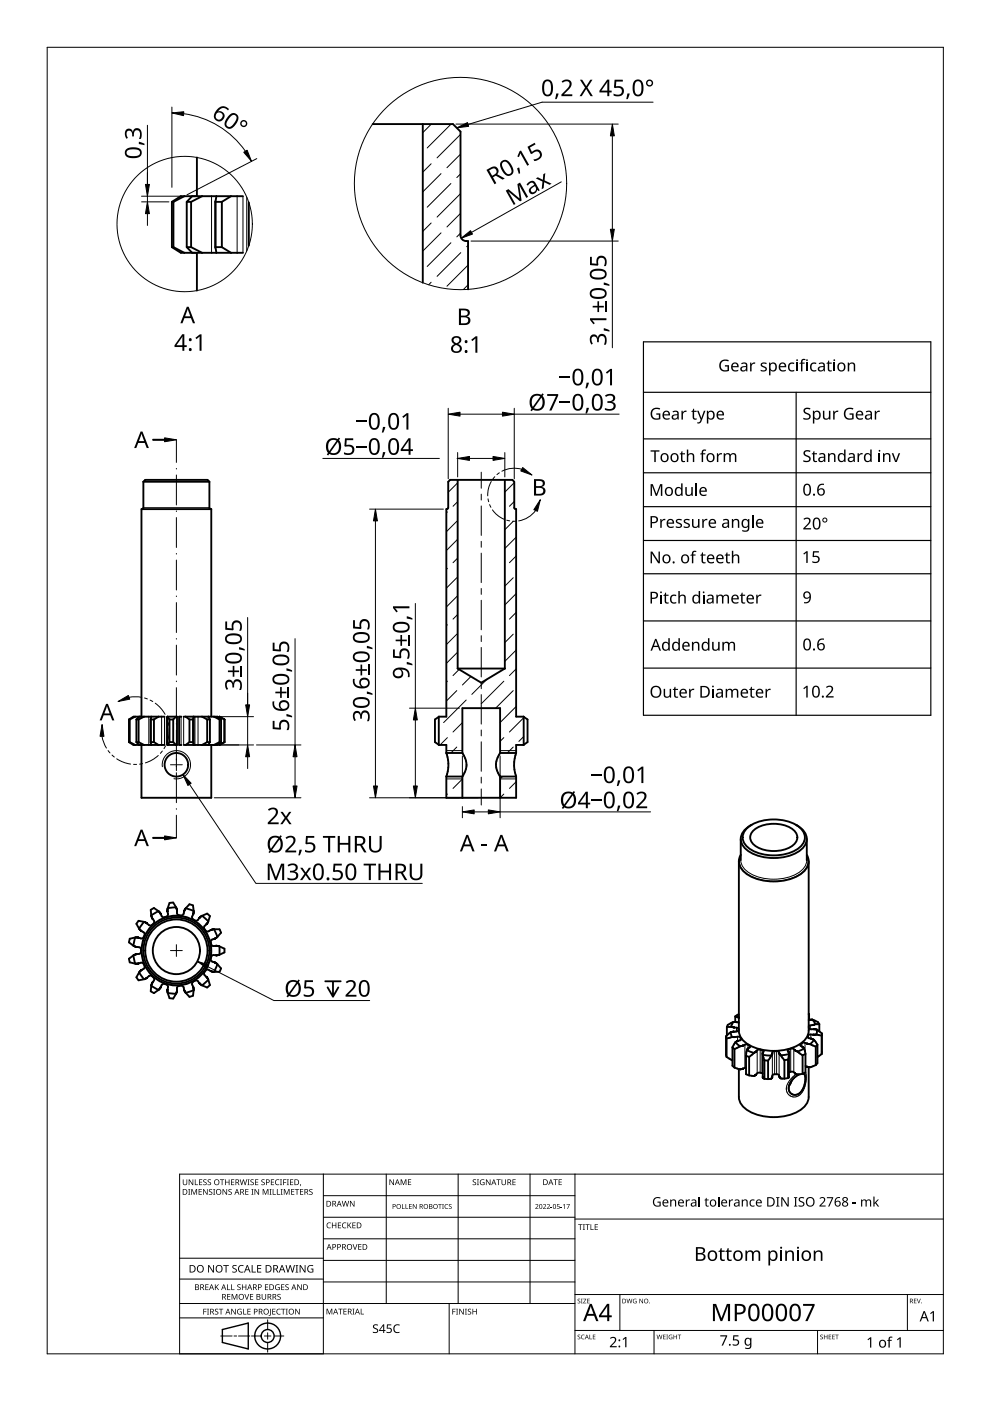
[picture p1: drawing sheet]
<svg xmlns="http://www.w3.org/2000/svg" width="210mm" height="297mm" viewBox="0 0 210 297" stroke-linecap="round" stroke-linejoin="round" font-family="sans-serif">
<g fill="none" stroke="#000" stroke-width=".4">
<path d="M41.7 33.4v8.2M79 26.3h10.6M89.6 26.3h6.4l1.6 1.6v22a1.28 1.28 0 0 0 1.6 1.2v10.3M89.6 26.3v33.6M36.4 52.4l1.9 1.2h13.2M36.4 42.8v9.6M36.4 42.8h.4M36.4 52.4h.4M36.8 42.8v9.6M36.8 52.4l2.3 1.2M39.1 41.6l-2.3 1.2M39.6 52.4l1.1 1.2"/>
<path d="M39.6 42.8v9.6M39.6 42.8h.9M39.6 52.4h.9M40.5 42.8v9.6M40.5 52.4l2.3 1.2M40.7 41.6l-1.1 1.2M41.7 53.6v8M42.8 41.6l-2.3 1.2M45.7 42.6v10M45.9 41.6l-.2 1.2h1.3M47 52.4h-1.3l.2 1.2M47 42.8v9.6"/>
<path d="M47 52.4l2 1.2M49 41.6l-2 1.2M51.5 41.6h-13.2l-1.9 1.2M52.8 42.9v9.2M30.4 102.1v5.5l-.3 .3M30.4 102.1l.4-.4h13.2l.4 .4M30.4 102.1h14M44.4 102.1v5.5l.3 .3M97 101.7v40M107 101.7v40M27.3 157.3l1 .6h6.6M27.3 152.5v4.8"/>
<path d="M27.3 157.3h.2M27.3 152.5h.2M27.5 152.5v4.8M27.5 157.3l1.2 .6M28.7 151.9l-1.2 .6M28.9 157.3l.6 .6M28.9 152.5v4.8M28.9 157.3h.5M28.9 152.5h.5M29.4 152.5v4.8M29.4 157.3l1.1 .6M29.5 151.9l-.6 .6"/>
<path d="M30 151.9v-44h14.8v44M30 157.9v11.2h14.8v-11.2M30.5 151.9l-1.1 .6M32 152.5v4.9M32.1 151.9l-.1 .6h.6M32.6 157.3h-.6l.1 .6M32.6 152.5v4.8M32.6 157.3l1 .6M33.6 151.9l-1 .6M34.9 151.9h-6.6l-1 .6M35.5 151.9h2v6h-2zM35.6 151.9l.3 .6"/>
<path d="M35.9 157.3l-.3 .6M35.9 152.5v4.8M35.9 157.3h.8M35.9 152.5h.8M36.7 157.3l.6 .6M36.7 152.5v4.8M37.3 151.9l-.6 .6M38.4 151.9h-.4v6h.4M38.9 151.9h7.2l.8 .6M39.4 151.9l.8 .6M40.2 157.3l-.8 .6M40.2 152.5v4.8"/>
<path d="M40.2 157.3h.7M40.2 152.5h.7M40.9 152.5v4.8M40.9 157.3l.2 .6M40.9 152.5l.2-.6v6M42.8 151.9l1.1 .6M43.9 157.3l-1.1 .6M43.9 152.5v4.8M43.9 157.3h.6M43.9 152.5h.6M44.2 151.9l.3 .6M44.5 157.3l-.3 .6"/>
<path d="M44.5 152.5v4.8M45.4 151.9l1.1 .6M46.5 151.9h.1M46.5 157.9h.1M46.5 157.3l-1.1 .6M46.5 152.5v4.8M46.5 157.3h.4M46.5 152.5h.4M46.6 151.9l1 .6M46.9 157.3l-.8 .6h-7.2M46.9 152.5v4.8M47.6 152.5v4.8"/>
<path d="M47.6 157.3h.1M47.6 152.5h.1M47.6 157.3l-1 .6M93.1 151.9l-.9 .6v4.8l.9 .6M94.6 159.6a7.4 7.4 0 0 1 0 5M94.6 159.6v-1.7h-1.6v-6h1.6v-44h.3l.1-.3v-5.5l.4-.4h13.2l.4 .4v5.5l.2 .3h.2v44h1.6v6h-1.6v1.7M94.6 159.6h3.4M97 141.7l5 3 5-3M97 141.7h10M98 159.6a4 4 0 0 1 .5 4.2M98 159.6v-9.5h8v9.5M106 159.6a4 4 0 0 0 0 5"/>
<path d="M106 159.6h3.4M109.4 159.6a7.4 7.4 0 0 0 0 5M111 151.9l.9 .6v4.8l-.9 .6M94.6 164.6v4.5h14.8v-4.5M94.6 164.6h3.4M98 164.6v4.5M98.5 163.8l-.5 .8M106 164.6h.1M106 164.6h3.4M106 164.6v4.5M157.1 177.9v4.5M158.2 175.8a9.4 9.4 0 0 1 9.8-1.3 3.5 3.5 0 0 1 2.6 3.7 6 6 0 0 1-5.5 3.1 8.6 8.6 0 0 1-6.9-2 2.45 2.45 0 0 1 0-3.5z"/>
<path d="M159.4 174.9a3.4 3.4 0 0 0-2.3 3.6 5.1 5.1 0 0 0 3.7 3 9.9 9.9 0 0 0 9.5-1.8 2.75 2.75 0 0 0-.7-4.3l-.9-.5M159.9 175.9a7.4 7.4 0 0 1 8.3 0 2.07 2.07 0 0 1 .8 2.1 2.07 2.07 0 0 1-1.4 1.6 7.6 7.6 0 0 1-7.7-.4 1.95 1.95 0 0 1 0-3.3zM171.1 177.9v4.5M28.7 198.8h.5M28.7 198.8l-1.2 .2-.1 .3-.1 .5 1 .7M28.7 198.8l-.4 1.7M29.2 198.8h.1M29.3 198.8h.1M29.4 198.8h.1M29.5 196.9l.2 .3M29.7 197.2h.1M29.8 197.2v.1"/>
<path d="M29.8 197.3h.1M29.9 197.3h.1M29.9 197.3v.1M29.9 197.4h.1M30 197.4h.1M30 197.4a.78 .78 0 0 1 .6 1.1 .78 .78 0 0 1-1.2 .3M30.5 195.5l.3 .1M30.5 195.5l-1 1.4M30.5 195.5l-1.1-.3-.3 .4-.2 .3 .6 1M30.8 195.6h.1M30.9 195.6l.1 .1M31 195.7h.1"/>
<path d="M31.1 195.7h.1M31.2 195.8h.1M32.1 194.1l.2 .6M32.3 194.7h.1M32.3 194.8h.1M32.3 194.8a.79 .79 0 0 1 .1 1.2 .79 .79 0 0 1-1.2-.2M33.6 193.2l-1-.7-.4 .3-.2 .1 .1 1.2M33.6 193.2l-1.5 .9M33.6 193.2l.3 .2M33.9 193.4v.1M33.9 193.5l.1 .2M34 193.7h.1"/>
<path d="M34.1 193.8h.1M35.5 193.1h.1M35.5 193.1v.1M35.5 193.2h.1M35.5 193.3h.1M35.5 193.3a.78 .78 0 0 1-.4 1.1 .78 .78 0 0 1-1-.6M35.6 192.6l-.1 .5M37.3 192.4l.2 .3M37.3 192.4l-1.7 .2M37.3 192.4l-.6-1h-.2h-.6l-.3 1.2M37.5 192.7v.1M37.5 192.8v.2"/>
<path d="M37.5 193h.1M37.5 193.1h.1M37.5 193.1a.77 .77 0 0 0 .7 1 .77 .77 0 0 0 .8-.9M39 193.2h.1M39.1 193.2h-.1M39.1 193.1v.1M39.1 193.1h.1M39.1 193v.1M39.1 193h.1M39.4 192.6l.8-.9 .2 .1 .5 .2 .2 1.1M39.4 192.6l-.3 .4M39.4 192.6l1.7 .5"/>
<path d="M41 193.9a.77 .77 0 0 0 .1 1.1 .77 .77 0 0 0 1.2-.4M41 193.9h.1M41 193.8h.1M41 193.7v.1M41 193.7h.1M41.1 193.1l-.1 .6M42.3 194.6h.1M42.3 194.5v.1M42.4 194.5h-.1M42.4 194.5h.1M42.4 194.4v.1M42.5 194.4h-.1"/>
<path d="M42.8 194.2l1.1-.5 .2 .2 .4 .3-.3 1.2M42.8 194.2l-.3 .2M42.8 194.2l1.4 1.2M43.8 196a.77 .77 0 0 0-.3 1.1 .77 .77 0 0 0 1.2 .1M43.8 196h.1M43.8 195.9h.1M44 195.7l-.2 .2M44 195.7h.1M44.2 195.4l-.2 .3M44.7 197.2h.1M44.8 197.1l-.1 .1M44.8 197.1h.1"/>
<path d="M44.9 197.1h-.1M45 197.1h-.1M45.4 197h1.1l.3 .5 .1 .3-.8 .8M45.4 197l-.4 .1M45.4 197l.7 1.6M45.5 199a.77 .77 0 0 0-.8 1 .77 .77 0 0 0 1.1 .5M45.5 199h.1M45.6 199h.1M45.8 198.9l-.2 .1M45.8 198.9h.1M46.1 198.6l-.3 .3M156.7 182.6v35.9a4.2 4.2 0 0 0 3 3.5 11.3 11.3 0 0 0 10.3-.9 3.3 3.3 0 0 0 1.5-2.6v-35.9"/>
<path d="M157.1 181.2a2.83 2.83 0 0 0 1 3.9 11.1 11.1 0 0 0 11.9 0 2.83 2.83 0 0 0 1.1-3.9M28.3 200.5l.4 .2M28.3 202.6l-1 .7 .1 .2 .1 .5 1.2 .3M28.3 202.6l.4 1.7M28.7 200.7h.1M28.7 202.4l-.4 .2M28.7 202.4h.1M28.8 202.3l-.1 .1M28.8 200.7v.1M28.8 202.3h.1M28.8 200.8h.1M28.9 202.3h-.1"/>
<path d="M28.9 200.8h.1M28.9 202.3h.1M29 200.8h.1M29 200.8a.78 .78 0 0 1 .9 .7 .78 .78 0 0 1-.9 .8M29 202.3h.1M29.2 204.3h-.5M29.2 204.3h.1M29.3 204.3h-.1M29.3 204.3h.1M29.4 204.3h-.1M29.4 204.3a.78 .78 0 0 1 1.2 .3 .78 .78 0 0 1-.6 1.1M29.4 204.3h.1"/>
<path d="M29.5 206.2l1 1.4M29.5 206.2l-.6 1 .2 .2 .3 .4 1.1-.2M29.9 205.7l-.4 .5M30 205.7h-.1M30 205.7h.1M31 207.4l-.5 .2M31 207.4h.1M31.1 207.4h-.1M31.1 207.3v.1M31.1 207.3h.1M31.2 207.3a.78 .78 0 0 1 1.2-.2 .78 .78 0 0 1-.1 1.2M31.2 207.3h.1"/>
<path d="M32.1 209l-.1 1.2 .4 .2 .2 .2 1-.7M32.1 209l1.5 .9M32.2 208.6l-.1 .4M32.2 208.6h.1M32.2 208.5v.1M32.2 208.5h.1M32.3 208.4l-.1 .1M32.3 208.4h.1M32.3 208.3v.1M32.3 208.3h.1M33.9 209.6l-.3 .3M33.9 209.5v.1"/>
<path d="M34 209.5h-.1M34 209.5h.1M34 209.4v.1M34 209.4h.1M34.1 209.4h-.1M34.1 209.3v.1M34.1 209.3a.77 .77 0 0 1 1-.6 .77 .77 0 0 1 .4 1.1M34.1 209.3h.1M35.5 210h.1M35.5 210l.1 .5M35.5 209.9v.1M35.5 209.9h.1"/>
<path d="M35.5 209.8h.1M35.6 210.5l.3 1.1 .6 .1h.2l.6-1M35.6 210.5l1.7 .2M37.5 210.2l-.2 .5M37.5 210.2h.1M37.5 210.1v.1M37.5 210.1h.1M37.5 210v.1M37.5 210h.1M39 209.8h.1M39 209.8a.77 .77 0 0 0-.8-.8 .77 .77 0 0 0-.7 1M39 209.9h.1"/>
<path d="M39.1 209.9h.1M39.1 209.9v.1M39.1 210l.1 .1M39.2 210.1v.1M39.2 210.2l.2 .3M41 209.2h.1M41 209.2v.1M41 209.3h.1M41 209.3v.1M41 209.4h.1M41 209.4l.1 .5M41.1 209.9l-1.7 .6"/>
<path d="M41.1 209.9l-.2 1.2-.5 .2-.2 .1-.8-.9M42.3 208.5a.77 .77 0 0 0-1.2-.5 .77 .77 0 0 0-.1 1.2M42.3 208.5h.1M42.3 208.5l.1 .1M42.4 208.6h.1M42.4 208.6l.1 .1M42.5 208.7h.1M42.6 208.7l.2 .2M43.8 207.1h.1M43.8 207.1v.1M43.8 207.2h.1M43.9 207.2h.1"/>
<path d="M43.9 207.2v.1M43.9 207.3h.1M43.9 207.3l.3 .4M44.2 207.7l.3 1.1-.2 .2-.4 .4-1.1-.5M44.2 207.7l-1.4 1.2M44.7 205.9h.1M44.7 205.9a.77 .77 0 0 0-1.2 0 .77 .77 0 0 0 .3 1.2M44.8 205.9h.1M44.8 205.9l.1 .1M44.9 206h.1M45 206l.4 .1M45.5 204h.1"/>
<path d="M45.5 204v.1M45.6 204.1h.1M45.7 204.1l.4 .3M45.8 202.5h.1M45.8 202.5a.77 .77 0 0 0-1.1 .6 .77 .77 0 0 0 .8 .9M45.8 200.5h.1M45.9 200.5h-.1M45.9 200.5h.1M45.9 202.5h.1M46 200.5h.1M46 202.5h-.1M46 202.5h.1"/>
<path d="M46.1 200.5l.4 .1M46.1 202.5h-.1M46.1 204.4l.8 .9-.1 .3-.3 .4-1.1 .1M46.1 204.4l-.7 1.7M46.5 202.4l-.4 .1M46.5 200.6v1.8M46.5 200.6l1.1 .5v.3v.5l-1.1 .5M153.9 219.7v3.9l.2 .5M153.9 219.7l.2 .5M154.1 219.5l-.2 .2M154.1 217.7v1.9M154.9 218.9l-.8 .6"/>
<path d="M154.9 218.9l.3 1M155 217.7h.1M155 217.7h-.9M155.1 217.7h.1M155.2 219.9l-1.1 .3M155.2 219.9h.5M155.2 217.7l.1 .1M155.3 217.8h.1M155.3 218.8l-.4 .1M155.3 218.8h.1M155.3 217.8h.2M155.4 218.7l-.1 .1"/>
<path d="M155.4 218.7h.1M155.5 217.8h.1M155.5 216.7h.4M155.5 216.7l-.3 .1a1.64 1.64 0 0 0-1.1 .9M155.5 216.7l-.5 1M155.5 218.7h-.1M155.5 218.7h.1M155.6 218.7h-.1M155.6 218.7h.1M155.6 217.8h.1M155.7 217.8h.1M155.7 217.8a.6 .6 0 0 1 .9 .5l-.3 .4h-.7"/>
<path d="M155.8 219.9h-.1M155.8 219.9h.1M155.9 219.9h-.1M155.9 219.9h.1M155.9 216.7h.1M155.9 215.5l.5 .1M155.9 215.5v1.2M155.9 219.9h.1a.67 .67 0 0 1 .8-.1 .67 .67 0 0 1 .3 .7l-.6 .2M156 216.7h.1M156.1 216.7h.1M156.2 216.7h.1M156.2 216.7l.5 .1"/>
<path d="M156.4 215.6l.1 .1M156.5 215.7h.1M156.6 215.7v.1M156.6 215.8h.1M156.7 215.8h.1M156.7 215.4l-.3 .2M156.7 215.1l-.8 .4M171.5 217.8a.88 .88 0 0 0 1 .4M171.5 215h.1M171.5 216.3h.1M171.5 215v.1M171.5 215v1.3"/>
<path d="M171.6 216.3h-.1M171.6 216.2v.1M171.7 216.2h-.1M171.7 216.2h.1M171.8 216.2h-.1M171.8 216.2h.1M172.2 216.2h-.4M172.2 216.2l.7 .9M172.2 216.2l1.2 .5 .3 .4M172.3 217.3l-.8 .3M172.3 217.3h.1M172.4 217.3h-.1"/>
<path d="M172.4 217.3h.1M172.4 219.4h.1M172.4 219.4h-.1a.66 .66 0 0 0-.7-.1 .66 .66 0 0 0-.3 .7l.7 .2M172.5 219.4h.1M172.5 218.2h.1M172.5 217.3h-.1M172.6 218.2h.1M172.6 217.3h-.1M172.6 219.4h-.1M172.7 218.2h.1M172.7 219.4h-.1M172.8 219.4h-.1"/>
<path d="M172.8 218.2h.1M172.8 218.2l.4 .1M172.9 217.1l-.3 .2M173.1 219.3l-.3 .1M173.1 219.3l1.1 .3M173.2 218.3l-.1 1M173.2 218.3l.5 .4M173.7 217.1v1.6M173.7 217.1h-.8M173.7 218.7l.6 .4M174.2 219.6v3.9M174.3 219.1l-.1 .5"/>
<path d="M174.3 219.1l-.1 4.4M154.1 224.1l1.2 .7M154.1 220.2v3.9M155.3 222v4l.4 .3M155.3 222l.4 .4M155.7 226.3l.9 .4M155.7 222.4v3.9M155.9 221l-.6 1M155.9 221l1 .8M156.2 220.8l-.3 .2M156.2 220.8h.1M156.3 220.8h-.1"/>
<path d="M156.3 220.8h.1M156.3 220.7v.1M156.4 220.7h-.1M156.4 220.7h.1M156.5 220.7h-.1M156.5 220.7h.1M156.6 226.7h.1M156.9 221.8l-1.2 .6M157.4 226.6l-.7 .1M157.4 221.7l-.5 .1M157.4 226.6h.1M157.4 221.7h.1"/>
<path d="M157.5 226.6h-.1M157.5 226.6h.1M157.5 221.7h-.1M157.6 226.6h-.1M157.6 226.6h.1M157.6 221.7h.1M157.6 221.7a.9 .9 0 0 1 1.4 .3l-.4 .3M158.2 223.8v4l.6 .2M158.2 226.3l-.6 .3M158.2 223.8l.6 .3M158.3 222.7l-.1 1.1M158.3 222.7l1.5 .5"/>
<path d="M158.4 222.6l-.1 .1M158.4 222.6h.1M158.4 222.5v.1M158.4 222.5h.1M158.5 222.4l-.1 .1M158.5 222.4h.1M158.6 222.4h-.1M158.6 222.3v.1M158.6 222.3h.1M158.8 228l1 .1M158.8 224.1v3.9M159.8 223.2l-1 .9"/>
<path d="M159.9 228.1h-.1M160.1 228l-.2 .1M160.1 228h.1M160.1 223.1l-.3 .1M160.1 223.1h.1M160.2 223.1h-.1M160.2 223v.1M160.2 227.9l-.1 .1M160.2 223h.1M160.2 227.9h.1M160.3 223h-.1M160.3 227.9h-.1"/>
<path d="M160.3 223h.1M160.3 227.9h.1M160.3 222.9v.1M160.3 227.8v.1M160.3 222.9h.1M160.3 227.8h.1M160.3 222.9a.93 .93 0 0 1 1.6 .1M161.7 227.6l-.1-.1a.94 .94 0 0 0-1.3 .3M161.7 223.4h.1M161.7 223.4v.1M161.7 223.4v4.9M161.7 228.3v.1"/>
<path d="M161.7 223.5h.1M161.7 228.4h.1M161.7 223.5v.1M161.7 228.4v.1M161.7 223.3v.1M161.7 223.6v.1M161.7 223.3h.1M161.7 228.5h.1M161.7 228.5l.4 .2M161.7 223.2h.1M161.7 223.7l.4 1.1M161.7 223.7l1.8 .1"/>
<path d="M161.9 223l-.2 .2M161.9 223h.1M162.1 224.8l.8 .1M162.1 228.7l.8 .1M162.1 224.8v3.9M162.9 224.9v3.9M163.5 223.8l-.6 1.1M163.6 223.8h-.1M163.6 223.7v.1M163.6 223.7h.1M163.7 223.6l-.1 .1M163.7 228.5l-.2 .2-.6 .1"/>
<path d="M163.7 223.6h.1M163.7 228.4v.1M163.7 228.4h.1M163.7 223.5v.1M163.7 223.5h.1M163.7 223.4v.1M163.7 228.3h.1M163.7 223.4h.1M165.3 228.3h.1M165.3 223.4h.1M165.3 228.3a.88 .88 0 0 0-1.5-.3l-.1 .3M165.3 223.4a.88 .88 0 0 0-1.5-.3l-.1 .3"/>
<path d="M165.3 223.4v.1M165.3 228.3v.1M165.3 223.5h.1M165.3 228.4h.1M165.3 228.4l.1 .1M165.3 223.5l.1 .1M165.4 228.5h.1M165.4 223.6h.1M165.4 228.5l.9 .2M165.4 223.6l.1 .1M165.5 223.7h.1M165.5 223.7l.1 .1"/>
<path d="M165.6 223.8l.7 1M166.3 224.8v3.9M167.1 228.6l-.8 .1M167.1 224.7l-.8 .1M167.1 224.7v3.9M167.2 223.1h.1M167.2 228.5l-.1 .1M167.2 223.2h.1M167.3 223.2h.1M167.3 228.4l-.1 .1M167.3 223.2v.1M167.3 223.3h.1"/>
<path d="M167.3 227.3a.97 .97 0 0 1 1.3 .3M167.3 223.3v.1M167.3 223.5l-.2 1.2M167.3 223.5l-1.7 .3M167.3 223.4h.1M167.3 223.5h.1M167.3 228.3v.1M167.3 228.3h.1M167.3 223.4v.1M167.3 223.4v4.9M167.3 231.2h.1M167.3 230.2v1"/>
<path d="M167.3 230.2h.1M167.3 231.2l.5 .7M167.8 229.2l-.5 1M167.8 229.2h.1M167.8 231.9l.1 .1M168.6 227.6h.1M168.6 222.7h.1M168.6 222.7a.96 .96 0 0 0-1.6 .1l.2 .3M168.7 222.7l.4 .3M168.7 227.7h.1M168.8 227.7h.1M168.8 227.7l.1 .1"/>
<path d="M168.9 227.8h.1M168.9 227.8h.4M169.1 223l1.1 .7M169.4 227.8l-1.6 1.4M169.4 227.8h-.1M170.1 221.9h.1M170.2 222h.1M170.2 227.7l-.8 .1M170.2 223.7v4M170.3 222.1h.1M170.3 227.6h.1M170.3 222.1l.1 .1"/>
<path d="M170.4 227.6v.1M170.4 222.2h.1M170.4 227.7a3.6 3.6 0 0 1-.7 3.9l-.9 .5-.9-.1M170.4 222.2l.1 .1M170.5 222.3h.1M170.5 222.3l-1.4 .7M170.5 222.3l.3 1.2M170.8 223.5v3.9l-.6 .3M170.8 223.5l-.6 .2M170.8 226l.3 .2M171.1 226.2h.1M171.1 221.3h.1"/>
<path d="M171.1 221.3a.86 .86 0 0 0-1.4 .4l.4 .2M171.2 226.2h.1M171.2 221.3h.1M171.2 221.3l.6 .1M171.3 226.2h.1M171.4 226.2h.1M171.5 226.2h.1M171.5 226.2v6.4a4.2 4.2 0 0 1-3.1 3.4 11.3 11.3 0 0 1-10.3-.9 3.3 3.3 0 0 1-1.4-2.5v-5.9M171.8 221.4l1.2 .5M172 220.2h.1M172.1 220.2h.1M172.1 220.2v.1"/>
<path d="M172.1 220.3h.1M172.2 220.3h.1M172.3 220.3l.1 .1M172.4 220.4h.1M172.5 220.4l.1 .1M172.6 220.5l-.8 .9M172.6 220.5l.7 1M173 225.8l-1.2 .5-.3-.1M173 221.9v3.9M173.3 221.5v3.9l-.3 .4M173.3 221.5l-.3 .4M174.2 223.5l-.9 .6"/>
<circle cx="37.4" cy="162.1" r="2.5"/>
<circle cx="37.4" cy="201.5" r="7"/>
<circle cx="37.4" cy="201.5" r="5"/>
<circle cx="37.4" cy="201.5" r="6.6"/>
<circle cx="37.4" cy="201.5" r="7.4"/>
</g>
<g fill="none" stroke="#000" stroke-width=".21">
<path d="M44.9 41.6v12M50.3 41.6v12M51.5 41.6v12M52.3 41.8v11.4M30.4 107.6h14M31.5 151.9v6M34.3 151.9v6M34.9 151.9v6M35.3 151.9v6M38.4 151.9v6M38.9 151.9v6M41.3 151.9v6"/>
<path d="M42 151.9v6M157.1 181.4a2.79 2.79 0 0 0 1.1 3.7 10.9 10.9 0 0 0 11.7 0 2.79 2.79 0 0 0 1.2-3.7M157.1 182.4a4 4 0 0 0 2.8 3.2 10.7 10.7 0 0 0 9.8-.8 3.1 3.1 0 0 0 1.4-2.4M156.2 217.9v.8M156.4 219.8v.9M157 220v.5M171.2 219.8v.1M171.4 219.5v.6M171.8 217.4v.8M171.9 219.3v.9M157.1 220.2v.2M157.9 221.5v4.9"/>
<path d="M158.6 221.5v.8M158.9 221.7v.4M160.5 222.7v4.9M161.2 222.5v4.9M161.6 222.6v4.9M163.8 223.1v4.9M164.2 222.9v4.9M164.7 222.9v4.9M165.2 223.1v4.9M167.3 222.5v.8M167.6 222.3v4.9M168.3 222.4v4.9"/>
<path d="M169.8 221.4v.3M170 221.2v.7M170.7 221.1v1.8"/>
<circle cx="37.4" cy="201.5" r="7.3"/>
</g>
<path d="M34.4 162.6a3 3 0 0 1 2.9-3.5 3 3 0 0 1 3.1 3.3 3 3 0 0 1-3.5 2.7" fill="none" stroke="#000" stroke-width=".21"/>
<g fill="none" stroke="#000" stroke-width=".21">
<path d="M91.4 34.7l-1.8 1.8M91.5 26.3l-1.9 1.8M93.5 36.8l-3.9 3.9M95.6 26.3l-5 5.1M95.6 38.9l-5 5M97.6 28.5l-4.9 5M97.6 32.7l-2.8 2.9M97.6 36.9l-.7 .8M91.4 47.3l-1.8 1.8M91.4 59.8l-.5 .6M93.5 49.4l-3.9 3.8M95.6 51.5l-5 5"/>
<path d="M97.6 41.1l-4.9 4.9M97.6 45.2l-2.8 2.9M97.6 49.4l-.7 .8M97.7 53.6l-5 5M99.2 52l-.3 .3M99.2 56.2l-4.4 4.5M99.2 60.4l-1 1M94.9 108.5l-.3 .3M96.8 110.5l-2.2 2.2M97 102.4l-2 2M97 106.4l-.9 .9M97 114.3l-2.4 2.4"/>
<path d="M97 118.3l-.9 1M108.8 110.5l-1.8 1.8M109 102.3l-2 2M109 106.3l-1 1M109.4 113.9l-2.4 2.4M109.4 117.9l-1.4 1.4M94.9 120.5l-.3 .2M94.9 132.5l-.3 .2M96.8 122.5l-2.2 2.2M96.8 134.5l-2.2 2.2M97 126.3l-2.4 2.4M97 130.3l-.9 1"/>
<path d="M97 138.3l-2.4 2.4M108.8 122.5l-1.8 1.8M108.8 134.5l-1.8 1.7M109.4 125.9l-2.4 2.4M109.4 129.9l-1.4 1.4M109.4 137.8l-2.4 2.4M94.9 144.4l-.3 .3M94.9 156.4l-1.6 1.5M96.8 146.4l-2.2 2.2M96.8 158.4l-1.2 1.2M97.4 141.9l-1.3 1.3M98 153.2l-1.9 2"/>
<path d="M98.8 148.4l-4.7 4.8M99.8 143.4l-1.8 1.8M103.2 144l-3.2 3.2M106.8 156.4l-.8 .8M106.8 144.4l-4.8 4.8M108.8 146.4l-3.7 3.7M108.8 158.4l-1.2 1.2M109.4 141.8l-1.4 1.4M109.4 149.8l-3.4 3.4M111 152.2l-3 3M111 156.2l-1 1M94.9 168.4l-.3 .2"/>
<path d="M98 165.2l-1.9 2M106.5 164.6l-.5 .6M106.8 168.4l-.8 .7M109.4 165.7l-1.4 1.5"/>
</g>
<path d="M94.6 159.1h3.4M106 159.1h3.4M94.6 165.1h3.4M106 165.1h3.4" fill="none" stroke="#000" stroke-width=".21"/>
<path d="M166.7 230.9h.1M168.8 227.7l-.6 .6a3.9 3.9 0 0 0-1.5 2.6M170.8 227.4h.1M170.8 227.4l.2 .9-.2 1.4a2.88 2.88 0 0 1-2.7 2.9 1.7 1.7 0 0 1-1.4-1.7" fill="none" stroke="#000" stroke-width=".21"/>
<g fill="none" stroke="#000" stroke-width=".21">
<circle cx="97.6" cy="38.9" r="22.5"/>
<circle cx="39.2" cy="47.5" r="14.4"/>
</g>
<path d="M10 10h190v277h-190z" fill="none" stroke="#000" stroke-width=".21"/>
<g fill="none" stroke="#000" stroke-width=".21">
<path d="M68.6 248.9v38.1h-30.5v-38.1h161.9M68.6 253.5h53.3M68.6 258.1h53.3M81.9 248.9v27.5M97.1 248.9v27.5M112.4 248.9v27.5M121.9 248.9v38.1M121.9 258.5h78.1M38.1 279.4h30.5M38.1 276.4h83.8M38.1 271.2h30.5M38.1 266.8h30.5"/>
<path d="M56.7 279.8v2.1M68.6 262.7h53.3M68.6 267.2h53.3M68.6 271.8h53.3M95.2 276.4v10.6M121.9 274.5h78.1M131.4 274.5v7.6M192.4 274.5v7.6M46.8 283.3h2.4M49.6 283.3h.6M50.6 283.3h2.4M53.3 283.3h2.1"/>
<path d="M56.1 283.3h1.3M56.7 282.6v1.3M56.7 284.6v2.1M58.1 283.3h2.1M121.9 282.1h78.1M138.7 282.1v4.9M173.3 282.1v4.9"/>
</g>
<g fill="#000">
<path d="M38.8 250.1h.1v.7a.32 .32 0 0 0 .3 .4 .32 .32 0 0 0 .3-.4v-.7h.2v.7a.47 .47 0 0 1-.5 .5 .47 .47 0 0 1-.4-.5zM39.9 252.1h.4l-.1 .1v1l.1 .1h-.4l.1-.1v-1zM40 250.1h.2l.6 1v-1h.2v1.2h-.2l-.7-1 .1 1h-.2zM40.6 252.1h.2l.4 1 .4-1h.2v1.2h-.2v-1l-.4 1h-.1l-.4-1.1v1.1h-.1zM41.3 250.1h.2v1h.5v.2h-.7zM42.1 252.1h.7v.1h-.5v.4h.5v.1h-.5v.5h.5v.1h-.7zM42.2 250.1h.7v.1h-.5v.4h.4v.1h-.4v.4h.5v.2h-.7zM43.1 250.2l.5-.2 .2 .1v.1a.25 .25 0 0 0-.4-.1 .25 .25 0 0 0 0 .4 .4 .4 0 0 1 .4 .3 .4 .4 0 0 1-.2 .5 .4 .4 0 0 1-.5-.2 .27 .27 0 0 0 .5 .1 .27 .27 0 0 0-.1-.5l-.4-.2zM43.1 252.1h.1l.7 1v-1h.1v1.2h-.2l-.6-1v1h-.1zM44.1 250.2l.4-.2 .2 .1v.1a.25 .25 0 0 0-.4-.1 .25 .25 0 0 0 0 .4 .4 .4 0 0 1 .5 .3 .4 .4 0 0 1-.3 .5 .4 .4 0 0 1-.5-.2h.1a.27 .27 0 0 0 .4 .1 .27 .27 0 0 0-.1-.5l-.3-.2zM44.3 252.2l.5-.1 .2 .1v.1a.25 .25 0 0 0-.4-.1 .25 .25 0 0 0 0 .4 .4 .4 0 0 1 .4 .3 .4 .4 0 0 1-.2 .5 .4 .4 0 0 1-.5-.3l.1 .1a.27 .27 0 0 0 .4 0 .27 .27 0 0 0-.1-.4l-.4-.2zM45.2 252.1h.4l-.1 .1v1l.1 .1h-.4l.1-.1v-1z"/>
<path d="M46.6 250.1h.9v.1h-.3v1.1h-.2v-1.1h-.4zM47.2 252.1h.2l.6 1v-1h.2v1.2h-.2l-.7-1v1h-.1zM47.7 250.1h.2v.5h.6v-.5h.2v1.2h-.2v-.6h-.6v.6h-.2zM48.5 252.2l.4-.1 .2 .1v.1a.25 .25 0 0 0-.4-.1 .25 .25 0 0 0 0 .4 .4 .4 0 0 1 .5 .3 .4 .4 0 0 1-.3 .5 .4 .4 0 0 1-.5-.3l.1 .1a.27 .27 0 0 0 .4 0 .27 .27 0 0 0-.1-.4l-.3-.2zM49 250.1h.7v.1h-.6v.4h.5v.1h-.5v.4h.6v.2h-.7zM50.8 250.1h.2l.3 1 .2-1h.2l.3 1 .2-1h.2l-.3 1.2h-.2l-.3-1.1-.3 1.1h-.1zM52 252.1h.7v.1h-.5v.4h.4v.1h-.4v.5h.5v.1h-.7zM52.5 250.1h.4l-.1 .1v.9l.1 .2h-.4l.1-.2v-.9zM53.3 252.1h.4l-.1 .1v1l.1 .1h-.4l.1-.1v-1zM53.1 250.2l.5-.2 .2 .1v.1a.25 .25 0 0 0-.4-.1 .25 .25 0 0 0 0 .4 .4 .4 0 0 1 .4 .3 .4 .4 0 0 1-.2 .5 .4 .4 0 0 1-.5-.2h.1a.27 .27 0 0 0 .4 .1 .27 .27 0 0 0-.1-.5l-.4-.2zM54.1 250.1h.7v.1h-.6v.4h.5v.1h-.5v.4h.6v.2h-.7zM54 252.1h.1l.7 1v-1h.1v1.2h-.2l-.6-1v1h-.1z"/>
<path d="M55.5 250.2l.4-.2 .2 .1v.1a.25 .25 0 0 0-.4-.1 .25 .25 0 0 0 0 .4 .4 .4 0 0 1 .4 .3 .4 .4 0 0 1-.2 .5 .4 .4 0 0 1-.5-.2h.1a.27 .27 0 0 0 .4 .1 .27 .27 0 0 0-.1-.5l-.4-.2zM55.7 252.1h.2l.4 1 .4-1h.2v1.2h-.1v-1l-.4 1h-.2l-.4-1.1v1.1h-.1zM57.1 252.1h.5l-.2 .1v1l.2 .1h-.5l.2-.1v-1zM57.8 252.1h.2v1.1h.5v.1h-.7zM57.4 250.1h.7v.1h-.5v.4h.5v.1h-.5v.4h.5v.2h-.7zM58.7 252.1h.2v1.1h.5v.1h-.7zM58.5 250.2l.4-.2 .3 .1v.1a.49 .49 0 0 0-.7 .5 .49 .49 0 0 0 .7 .4 .57 .57 0 0 1-.8 0 .57 .57 0 0 1 0-.8zM59.4 250.1h.4l-.1 .1v.9l.1 .2h-.4l.1-.2v-.9zM59.5 252.1h.4l-.1 .1v1l.1 .1h-.4l.1-.1v-1zM60 250.1h.7v.1h-.5v.4h.5v.2h-.5v.5h-.2zM60.2 252.1h.2l.4 1 .4-1h.2v1.2h-.2l.1-1-.5 1h-.1l-.4-1.1v1.1h-.1zM60.8 250.1h.5l-.2 .1v.9l.2 .2h-.5l.2-.2v-.9z"/>
<path d="M61.5 250.1h.7v.1h-.6v.4h.5v.1h-.5v.4h.6v.2h-.7zM61.7 252.1h.7v.1h-.5v.4h.5v.1h-.5v.5h.5v.1h-.7zM62.5 252.1h.9v.1h-.3v1.1h-.2v-1.1h-.4zM63.7 251.1h.1l-.2 .4zM63.6 252.1h.7v.1h-.5v.4h.5v.1h-.5v.5h.5v.1h-.7zM65.6 252.2l.4-.1 .3 .1-.1 .1a.25 .25 0 0 0-.4-.1 .25 .25 0 0 0 0 .4 .4 .4 0 0 1 .5 .3 .4 .4 0 0 1-.3 .5 .4 .4 0 0 1-.5-.3l.1 .1a.27 .27 0 0 0 .5 0 .27 .27 0 0 0-.1-.4l-.4-.2zM69.4 259.3l.4-.1 .4 .1-.1 .1a.49 .49 0 0 0-.7 .4 .49 .49 0 0 0 .7 .4 .57 .57 0 0 1-.8 0 .57 .57 0 0 1 0-.8zM72.7 259.3l.4-.1 .3 .1v.1a.49 .49 0 0 0-.7 .4 .49 .49 0 0 0 .7 .4 .57 .57 0 0 1-.8 0 .57 .57 0 0 1 0-.8zM72.5 254.6h.1l.3 1 .3-1h.1l.3 1 .3-1h.1l-.3 1.2h-.2l-.3-1-.2 1h-.2zM74.2 254.6h.2l.6 1v-1h.2v1.2h-.2l-.7-1v1h-.1zM82.6 250h.2l.6 1v-1h.1v1.3h-.1l-.7-1.1v1.1h-.1zM85.2 255.3h.2v.9h.4v.1h-.6z"/>
<path d="M85 250h.2l.4 1 .3-1h.3v1.3h-.2v-1.1l-.4 1.1h-.1l-.4-1.1v1.1h-.1zM86 255.3h.1v.9h.5v.1h-.6zM86.5 250h.7v.2h-.5v.4h.4v.1h-.4v.4h.5v.2h-.7zM86.7 255.3h.6v.1h-.4v.3h.4v.1h-.4v.4h.4v.1h-.6zM87.5 255.3h.2l.5 .8v-.8h.1v1h-.1l-.6-.8v.8h-.1zM92.9 255.3h.8v.1h-.3v.9h-.2v-.9h-.3zM93.7 255.3h.4l-.1 .1v.8l.1 .1h-.4l.2-.1zM94.4 255.4l.4-.1h.2v.1a.41 .41 0 0 0-.6 .4 .41 .41 0 0 0 .6 .4 .48 .48 0 0 1-.7-.1 .48 .48 0 0 1 .1-.7zM95.2 255.4l.4-.1h.2l-.1 .1a.25 .25 0 0 0-.3 0 .25 .25 0 0 0-.1 .3 .25 .25 0 0 0 .3 .1 .32 .32 0 0 1 0 .5 .32 .32 0 0 1-.5-.2 .25 .25 0 0 0 .4 .2 .25 .25 0 0 0 .1-.4l-.4-.2zM100.3 250.2l.4-.2 .2 .1v.1a.25 .25 0 0 0-.4-.1 .25 .25 0 0 0 0 .4 .4 .4 0 0 1 .5 .3 .4 .4 0 0 1-.3 .5 .4 .4 0 0 1-.5-.2h.1a.27 .27 0 0 0 .4 .1 .27 .27 0 0 0-.1-.5l-.3-.2zM101.1 250.1h.5l-.2 .1v.9l.2 .2h-.5l.2-.2v-.9zM101.9 250.2l.5-.2 .3 .1v.1a.5 .5 0 0 0-.8 .4 .5 .5 0 0 0 .7 .5v-.3h-.3v-.2h.4v.6a.66 .66 0 0 1-.8-.1 .66 .66 0 0 1 0-.9z"/>
<path d="M103 250.1h.2l.7 1-.1-1h.2v1.2h-.2l-.6-1v1h-.2zM105.3 250.1h.9v.1h-.4v1.1h-.2v-1.1h-.3zM106.3 250.1h.2v.7a.32 .32 0 0 0 .3 .4 .32 .32 0 0 0 .3-.4v-.7h.2v.7a.47 .47 0 0 1-.5 .5 .47 .47 0 0 1-.5-.5zM108.7 250.1h.6v.1h-.5v.4h.5v.1h-.5v.4h.5v.2h-.6zM113.5 255.4a.37 .37 0 0 1 .6 0 .37 .37 0 0 1-.2 .6l-.3 .2h.6v.1h-.7l.3-.4a.27 .27 0 0 0 .2-.3 .27 .27 0 0 0-.4-.1zM115.1 255.4a.37 .37 0 0 1 .6 0 .37 .37 0 0 1-.2 .6l-.2 .2h.5v.1h-.7l.3-.4a.27 .27 0 0 0 .3-.3 .27 .27 0 0 0-.5-.1zM116 255.4a.37 .37 0 0 1 .5 0 .37 .37 0 0 1-.2 .6l-.2 .2h.5v.1h-.7l.3-.4a.27 .27 0 0 0 .3-.3 .27 .27 0 0 0-.4-.1zM116.7 255.9h.4v.1h-.4zM117.3 250h1v.2h-.4v1.1h-.2v-1.1h-.4zM118.1 255.3h.5v.1h-.4v.3a.34 .34 0 0 1 .5 .1 .34 .34 0 0 1-.2 .5 .34 .34 0 0 1-.4-.2 .29 .29 0 0 0 .4 .1 .29 .29 0 0 0 0-.4 .29 .29 0 0 0-.4 0zM118.8 255.9h.4v.1h-.4zM118.4 250h.7v.2h-.5v.4h.5v.1h-.5v.4h.5v.2h-.7z"/>
<path d="M119.4 255.5l.3-.2v1h-.1v-.9zM120.1 255.3h.7l-.4 1h-.1l.4-.9h-.6zM138.7 254.1l.9-.3 .5 .1-.1 .2a.82 .82 0 0 0-1.3 .6 .82 .82 0 0 0 1.1 .9v-.6h-.4v-.2h.7v.9a1.09 1.09 0 0 1-1.5-.2 1.09 1.09 0 0 1 .1-1.4zM142.1 254.3h.2v.2a.57 .57 0 0 1 .7-.2 .57 .57 0 0 1 .4 .5v1h-.3v-.9a.4 .4 0 0 0-.5-.4 .4 .4 0 0 0-.3 .5v.8h-.2zM145.4 254.3h.2v.3l.3-.3h.4l-.1 .2h-.3l-.2 .3-.1 1h-.2zM149.7 254h.1v.3h.5v.2h-.5v.9l.2 .2h.3a.35 .35 0 0 1-.4 .2 .35 .35 0 0 1-.3-.3v-1l-.2-.1 .2-.1zM154.5 254.3h.3v.3l.3-.3h.3v.2h-.3l-.2 .3-.1 1h-.3zM157.3 254.3h.2v.2a.57 .57 0 0 1 .6-.2 .57 .57 0 0 1 .4 .5v1h-.2v-.9a.4 .4 0 0 0-.5-.4 .4 .4 0 0 0-.3 .5v.8h-.2zM159.1 254.4l.7-.1 .2 .1-.1 .2a.54 .54 0 0 0-.7 .5 .54 .54 0 0 0 .8 .4v.3a.78 .78 0 0 1-1-.3 .78 .78 0 0 1 .1-1.1zM164.5 253.8h.8v.2h-.3v1.6l.3 .1v.1h-.8v-.1l.3-.1v-1.6h-.3zM165.6 253.8h.3l1.1 1.7v-1.7h.2v2h-.3l-1-1.6v1.6h-.3zM168.3 253.8h.8v.2h-.3v1.6l.3 .1v.1h-.8v-.1l.3-.1v-1.6h-.3z"/>
<path d="M169.4 254l.4-.2 .7 .1-.1 .2-.2-.1a.38 .38 0 0 0-.6 .2 .38 .38 0 0 0 .4 .5 .6 .6 0 0 1 .5 .8 .6 .6 0 0 1-.8 .3l-.4-.1v-.2l.4 .1a.39 .39 0 0 0 .6-.3 .39 .39 0 0 0-.5-.4l-.4-.3zM173.8 254a.69 .69 0 0 1 1.1 0 .69 .69 0 0 1-.3 1.1l-.6 .5h1.1v.2h-1.4v-.2l.8-.7a.47 .47 0 0 0 .2-.8 .47 .47 0 0 0-.8 .1zM175.3 253.8h1.4l-.9 2h-.2l.8-1.8h-1.1zM180.8 255h.7v.2h-.7zM182.6 254.3h.2v.2a.57 .57 0 0 1 .9 0 .53 .53 0 0 1 .6-.2 .53 .53 0 0 1 .4 .5v1h-.2v-1a.37 .37 0 0 0-.5-.3 .37 .37 0 0 0-.2 .5v.8h-.3v-1a.37 .37 0 0 0-.5-.3 .37 .37 0 0 0-.2 .5v.8h-.2zM185.2 253.7h.2v1.3l.7-.7h.3l-.6 .7 .6 .8h-.3l-.5-.7-.2 .2v.5h-.2zM43.1 277.5h.7v.1h-.5v.5h.5v.1h-.5v.5h-.2zM43.5 272.3h.7v.1h-.5v.4h.5v.1h-.5v.5h.5v.1h-.7zM43.9 277.5h.4l-.1 .1v1l.1 .1h-.4l.1-.1v-1zM44.1 268.2h.3l.8 1.3v-1.3h.2v1.6h-.3l-.8-1.3v1.3h-.2zM45.6 277.6l.4-.1h.3l-.1 .2a.25 .25 0 0 0-.4-.1 .25 .25 0 0 0 0 .4 .4 .4 0 0 1 .5 .3 .4 .4 0 0 1-.3 .4 .4 .4 0 0 1-.5-.2h.1a.27 .27 0 0 0 .5 .1 .27 .27 0 0 0-.1-.4l-.4-.2zM45.6 272.3h.1v.6l.6-.6h.1l-.5 .5 .5 .7h-.1l-.5-.6-.1 .6h-.1z"/>
<path d="M46.4 277.5h.9v.1h-.4v1.1h-.1v-1.1h-.4zM47.3 268.2h1.2v.2h-.5v1.4h-.2v-1.4h-.5zM48.1 272.3h.2v1.1h.5v.1h-.7zM48.2 274.3h.6v.2h-.5v.4h.5v.1h-.5v.4h.5v.2h-.6zM49 272.3h.2v1.1h.5v.1h-.7zM49.1 274.3h.2l.4 1 .4-1h.2v1.3h-.1v-1.1l-.4 1.1h-.2l-.4-1.1 .1 1.1h-.2zM49 277.5h.2l.7 1v-1h.1v1.2h-.2l-.6-1v1h-.2zM49.3 268.4l.3-.2 .6 .1-.2 .1a.33 .33 0 0 0-.5 .1 .33 .33 0 0 0 .4 .5 .49 .49 0 0 1 .3 .7 .49 .49 0 0 1-.8 .1l-.2-.1v-.1h.3a.35 .35 0 0 0 .5-.2 .35 .35 0 0 0-.4-.4l-.3-.2zM50.4 277.6l.5-.1h.4l-.1 .2a.5 .5 0 0 0-.8 .3 .5 .5 0 0 0 .7 .6v-.4h-.2v-.1h.4v.6a.66 .66 0 0 1-.9-.2 .66 .66 0 0 1 0-.9zM50.4 272.4l.4-.1 .2 .1v.1a.25 .25 0 0 0-.4-.1 .25 .25 0 0 0 0 .4 .4 .4 0 0 1 .4 .3 .4 .4 0 0 1-.2 .5 .4 .4 0 0 1-.5-.3l.1 .1a.27 .27 0 0 0 .4 0 .27 .27 0 0 0-.1-.4l-.4-.2zM50.7 268.4l.5-.2 .5 .1-.1 .2a.63 .63 0 0 0-.9 .5 .63 .63 0 0 0 .9 .6v.2a.83 .83 0 0 1-1-.3 .83 .83 0 0 1 .1-1.1zM51.6 277.5h.1v1.1h.5v.1h-.6z"/>
<path d="M51.8 274.3h.2l.3 1.1 .4-1.1h.1l-.4 1.3h-.2zM51.3 272.3h.2v.5h.6v-.5h.1v1.2h-.1v-.5h-.6v.5h-.2zM52.5 277.5h.6v.1h-.5v.4h.5v.1h-.5v.5h.5v.1h-.6zM53.4 268.2h.2v1.4h.6v.2h-.8zM53 274.3h.7v.2h-.5v.4h.5v.1h-.5v.4h.5v.2h-.7zM54.5 268.2h.9v.2h-.7v.5h.7v.2h-.7v.5h.7v.2h-.9zM55.5 274.3h.1v.8a.32 .32 0 0 0 .4 .3 .32 .32 0 0 0 .3-.3v-.8h.1v.8a.47 .47 0 0 1-.5 .5 .47 .47 0 0 1-.4-.5zM56.2 272.3h.7v.1h-.6v.4h.5v.1h-.5v.5h.6v.1h-.7zM57.2 277.5h.2v1.3l-.1 .2h-.3v-.1l.2-.2zM57.7 277.5h.7v.1h-.5v.4h.5v.1h-.5v.5h.5v.1h-.7zM58.5 272.5l.5-.2 .3 .1-.1 .1a.5 .5 0 0 0-.7 .4 .5 .5 0 0 0 .7 .5v-.4h-.3v-.1h.4v.6a.66 .66 0 0 1-.9-.2 .66 .66 0 0 1 .1-.8zM58.8 277.6l.4-.1h.3v.2a.49 .49 0 0 0-.7 .4 .49 .49 0 0 0 .7 .4 .57 .57 0 0 1-.8 0 .57 .57 0 0 1 0-.8z"/>
<path d="M58.9 274.5l.4-.2 .2 .1v.1a.25 .25 0 0 0-.4-.1 .25 .25 0 0 0 0 .4 .4 .4 0 0 1 .4 .3 .4 .4 0 0 1-.2 .5 .4 .4 0 0 1-.5-.2h.1a.27 .27 0 0 0 .4 .1 .27 .27 0 0 0-.1-.5l-.4-.2zM59.6 277.5h.9v.1h-.4v1.1h-.1v-1.1h-.4zM59.6 272.3h.7v.1h-.5v.4h.5v.1h-.5v.5h.5v.1h-.7zM60.6 277.5h.4l-.1 .1v1l.1 .1h-.4l.1-.1v-1zM60.5 272.4l.5-.1 .2 .1v.1a.25 .25 0 0 0-.4-.1 .25 .25 0 0 0 0 .4 .4 .4 0 0 1 .4 .3 .4 .4 0 0 1-.2 .5 .4 .4 0 0 1-.5-.3l.1 .1a.27 .27 0 0 0 .4 0 .27 .27 0 0 0-.1-.4l-.4-.2zM60.5 268.2h.2l.4 1.4 .3-1.4h.2l.4 1.4 .3-1.4h.2l-.4 1.6h-.2l-.4-1.3-.3 1.3h-.2zM62.7 268.2h.5l-.2 .2v1.2l.2 .2h-.5l.1-.2v-1.2zM62.6 277.5h.2l.6 1v-1h.2v1.2h-.2l-.7-1v1h-.1zM63 272.3h.2l.6 1v-1h.2v1.2h-.2l-.7-1 .1 1h-.2zM63.5 268.2h.3l.8 1.3v-1.3h.2v1.6h-.2l-.9-1.3v1.3h-.2zM65.3 268.4l.8-.2 .3 .1-.1 .2a.65 .65 0 0 0-1 .5 .65 .65 0 0 0 .9 .6v-.5h-.3v-.1h.5v.7a.86 .86 0 0 1-1.1-.1 .86 .86 0 0 1 0-1.2zM69.2 277.5h.3l.3 1 .4-1h.3v1.2h-.2v-1.1l-.4 1.1h-.1l-.4-1.1v1.1h-.2z"/>
<path d="M70.4 259.2h.1v.5h.7v-.5h.1v1.2h-.1v-.6h-.7v.6h-.1zM71.7 277.5h.9v.1h-.3v1.1h-.2v-1.1h-.4zM71.6 259.2h.7v.1h-.5v.4h.5v.1h-.5v.5h.5v.1h-.7zM72.8 277.5h.7v.1h-.5v.4h.5v.1h-.5v.5h.5v.1h-.7zM73.7 259.2h.1v.6l.5-.6h.2l-.5 .5 .5 .7h-.1l-.5-.6-.1 .6h-.1zM74.8 263.8h.1l.4 1 .3-1h.2l-.4 1.2h-.2zM74.7 277.5h.5l-.2 .1v1l.2 .1h-.5l.2-.1v-1zM74.7 259.2h.7v.1h-.5v.4h.5v.1h-.5v.5h.5v.1h-.7zM76.5 277.5h.1v1.1h.6v.1h-.7zM75.9 263.8h.7v.1h-.5v.4h.5v.1h-.5v.4h.5v.2h-.7zM95.9 277.5h.7v.1h-.5v.4h.5v.2h-.5v.5h-.2zM96.7 277.5h.4l-.1 .1v1l.1 .1h-.4l.1-.1v-1z"/>
<path d="M97.4 277.5h.1l.7 1v-1h.1v1.2h-.1l-.7-1v1h-.1zM98.6 277.5h.4l-.1 .1v1l.1 .1h-.4l.1-.1v-1zM99.2 277.6l.5-.1h.2v.2a.25 .25 0 0 0-.4-.1 .25 .25 0 0 0 0 .4 .4 .4 0 0 1 .4 .3 .4 .4 0 0 1-.2 .4 .4 .4 0 0 1-.5-.2 .27 .27 0 0 0 .5 .1 .27 .27 0 0 0-.1-.4l-.4-.3zM100.2 277.5h.1v.5h.6v-.5h.2v1.2h-.2v-.6h-.6v.6h-.1zM122.5 275.4l.3-.1 .2 .2a.24 .24 0 0 0-.3-.1 .24 .24 0 0 0-.1 .4 .24 .24 0 0 0 .3 0 .31 .31 0 0 1 0 .5 .31 .31 0 0 1-.5-.1 .23 .23 0 0 0 .4 .1 .23 .23 0 0 0 0-.4l-.3-.2zM122.6 259.6h.9v.1h-.4v1.1h-.1v-1.1h-.4zM123.2 275.4h.3l-.1 .1 .1 .8h-.3l.1-.1zM123.6 259.6h.4l-.1 .1v1l.1 .1h-.4l.1-.1v-1zM123.7 275.4h.6l-.5 .8h.5v.1h-.7l.5-.8h-.4zM124.1 259.6h.9v.1h-.4v1.1h-.1v-1.1h-.4zM124.5 275.4h.5l-.4 .1v.3h.4l-.4 .1v.3l.4 .1h-.5zM125.2 259.6h.2v1h.5v.2h-.7z"/>
<path d="M126.1 259.6h.7v.1h-.6v.4h.5v.1h-.5v.4h.6v.2h-.7zM132.8 275.4h.2l.2 .8 .2-.8h.1l.2 .8 .2-.8h.2l-.3 .9h-.1l-.2-.8-.3 .8h-.1zM134.3 275.5l.4-.2 .3 .1-.1 .1a.4 .4 0 0 0-.6 .3 .4 .4 0 0 0 .6 .4v-.3l-.3-.1h.4v.5a.53 .53 0 0 1-.7-.1 .53 .53 0 0 1 0-.7zM135.6 275.4h.1l.5 .8v-.8h.1v.9h-.1l-.5-.8v.8h-.1zM152.8 264.6h.2v.5h.6v.3h-.6v1.3l.2 .3h.5v.3a.67 .67 0 0 1-1-.6v-1.3h-.4v-.2l.4-.1zM154.3 264.6h.2v.5h.6v.3h-.6v1.3l.2 .3h.4v.3a.67 .67 0 0 1-1-.6v-1.3h-.3v-.2l.3-.1zM158 265.1h.3l.1 .3a.83 .83 0 0 1 1.3 .1 .78 .78 0 0 1 .9-.4 .78 .78 0 0 1 .6 .8v1.4h-.4v-1.4a.54 .54 0 0 0-.6-.5 .54 .54 0 0 0-.4 .7v1.2h-.4v-1.4a.55 .55 0 0 0-.7-.5 .55 .55 0 0 0-.3 .8v1.1h-.4zM166.5 265.1h.3v.3a.83 .83 0 0 1 .9-.3 .83 .83 0 0 1 .6 .8v1.4h-.3v-1.4a.59 .59 0 0 0-.7-.5 .59 .59 0 0 0-.5 .8v1.1h-.3zM172.5 265.1h.3l.1 .3a.83 .83 0 0 1 .9-.3 .83 .83 0 0 1 .6 .8v1.4h-.4v-1.4a.59 .59 0 0 0-.7-.5 .59 .59 0 0 0-.4 .8v1.1h-.4zM193.8 275.3h.5l-.4 .2v.3h.4l-.4 .1v.3l.4 .1h-.5zM194.4 275.3h.1l.3 .9 .3-.9h.1l-.3 1h-.2zM79.2 281l.3-.2 .7 .1-.1 .2-.1-.1a.38 .38 0 0 0-.7 .2 .38 .38 0 0 0 .5 .4 .54 .54 0 0 1 .4 .8 .54 .54 0 0 1-.8 .2h-.4v-.3l.4 .1a.36 .36 0 0 0 .6-.2 .36 .36 0 0 0-.5-.4l-.4-.3z"/>
<path d="M82.1 280.8h.9v.2h-.8v.5a.62 .62 0 0 1 .9 .6 .62 .62 0 0 1-1 .5l-.2-.1v-.2a.49 .49 0 0 0 .7 .2 .49 .49 0 0 0 .1-.7l-.7-.1zM83.6 281l.7-.2 .5 .1-.1 .2a.73 .73 0 0 0-1.1 .6 .73 .73 0 0 0 1.1 .7v.2a.95 .95 0 0 1-1.2-.3 .95 .95 0 0 1 .1-1.3zM122.5 283.1l.3-.1 .2 .1a.24 .24 0 0 0-.3 0 .24 .24 0 0 0-.1 .3 .24 .24 0 0 0 .3 .1 .31 .31 0 0 1 0 .5 .31 .31 0 0 1-.5-.2 .23 .23 0 0 0 .4 .1 .23 .23 0 0 0 0-.4l-.3-.2zM123.3 283.1l.4-.1h.2v.1a.39 .39 0 0 0-.6 .4 .39 .39 0 0 0 .6 .3 .46 .46 0 0 1-.7 0 .46 .46 0 0 1 .1-.7zM125 283h.1v.8l.4 .1h-.5zM125.7 283h.5l-.4 .1v.3h.4l-.4 .1v.3l.4 .1h-.5zM129.3 283.7a.76 .76 0 0 1 1.2 0 .76 .76 0 0 1-.3 1.1l-.6 .6h1.2v.2h-1.5v-.2l.8-.8a.52 .52 0 0 0 .2-.8 .52 .52 0 0 0-.8 .1zM132 283.9l.6-.4h.2v2.1h-.2v-1.9l-.5 .4zM139.2 283h.1l.2 .8 .3-.8h.1l.2 .8 .2-.8h.1l-.2 .9h-.1l-.3-.8-.2 .8h-.1zM140.6 283h.5l-.4 .1v.3h.4l-.4 .1v.3l.4 .1h-.5zM141.3 283h.3l-.1 .1 .1 .8h-.3h.1zM141.9 283.1l.4-.1h.3l-.2 .1a.4 .4 0 0 0-.5 .4 .4 .4 0 0 0 .5 .3v-.3l-.2-.1h.4v.5a.53 .53 0 0 1-.7-.1 .53 .53 0 0 1 0-.7z"/>
<path d="M142.8 283h.1v.4h.5v-.4h.1v.9h-.1v-.4h-.5v.4h-.1zM143.7 283h.7l-.3 .1v.8h-.1v-.8zM151.2 276.5h.6l1.2 2.9 1.1-2.9h.7v3.6h-.5l.1-3.2-1.3 3.2h-.3l-1.2-3.2v3.2h-.4zM152.7 283.1h1.5l-.9 2.2h-.3l.9-1.9h-1.2zM155.5 283.1h1.1v.3h-.9v.6a.75 .75 0 0 1 1 .7 .75 .75 0 0 1-1.1 .6l-.3-.1v-.3l.3 .2a.51 .51 0 0 0 .8-.4 .51 .51 0 0 0-.7-.5l-.3-.1zM170.3 276.5h2.4v.3l-1.5 3.3h-.5l1.5-3.2h-1.9zM173.9 283.1l.4-.1 .1 .1a.24 .24 0 0 0-.3 0 .24 .24 0 0 0-.1 .3 .24 .24 0 0 0 .4 .1 .31 .31 0 0 1-.1 .5 .31 .31 0 0 1-.4-.2 .23 .23 0 0 0 .3 .1 .23 .23 0 0 0 .1-.4l-.4-.2zM174.7 283h.1v.4h.5v-.4h.1v.9h-.1v-.4h-.5v.4h-.1zM175.7 283h.5l-.4 .1v.3h.4l-.4 .1v.3l.4 .1h-.5zM176.5 283h.5l-.4 .1v.3h.4l-.4 .1v.3l.4 .1h-.5zM177.1 283h.7l-.3 .1v.8h-.1v-.8zM183.9 284l.6-.5h.2v2.2h-.2v-1.9l-.4 .4z"/>
<path d="M188.5 283.5l.7-.1v.2h-.4l-.1 .2v.3h.4v.2h-.4v1.4h-.3v-1.4h-.3l.3-.2zM190.2 284l.6-.5h.2v2.2h-.3v-1.9l-.4 .4zM197.2 278.4l.6-.4h.2v2.2h-.2v-1.9l-.5 .3z"/>
<path d="M38.8 252.1h.3a.61 .61 0 0 1 .6 .6 .61 .61 0 0 1-.6 .6h-.3zM38.9 252.2v1h.2a.48 .48 0 0 0 .5-.5 .48 .48 0 0 0-.5-.5z"/>
<path d="M45.3 250.7a.61 .61 0 0 1 1.2 0 .61 .61 0 0 1-1.2 0zM45.6 250.7a.45 .45 0 0 0 .9 0 .45 .45 0 0 0-.9 0z"/>
<path d="M45.7 252.7a.61 .61 0 0 1 1.2 0 .61 .61 0 0 1-1.2 0zM46 252.7a.45 .45 0 0 0 .9 0 .45 .45 0 0 0-.9 0z"/>
<path d="M49.9 250.1h.4a.35 .35 0 0 1 .4 .2 .35 .35 0 0 1-.2 .4l.3 .6h-.2l-.3-.5h-.2v.5h-.2zM50.1 250.2v.4h.2a.23 .23 0 0 0 .3-.2 .23 .23 0 0 0-.3-.2z"/>
<path d="M50.2 252.1h.1l.5 1.2h-.2l-.1-.4h-.5l-.2 .4h-.1zM50.2 252.3l-.2 .5h.4z"/>
<path d="M50.9 252.1h.4a.35 .35 0 0 1 .4 .2 .35 .35 0 0 1-.2 .5l.3 .5h-.2l-.3-.5h-.2v.5h-.2zM51.1 252.2v.5h.2a.23 .23 0 0 0 .3-.2 .23 .23 0 0 0-.3-.3z"/>
<path d="M56.4 250.1h.3a.41 .41 0 0 1 .5 .4 .41 .41 0 0 1-.6 .3v.5h-.2zM56.6 250.2v.5a.29 .29 0 0 0 .4-.3 .29 .29 0 0 0-.4-.2z"/>
<path d="M62.4 250.1h.4a.61 .61 0 0 1 .6 .6 .61 .61 0 0 1-.6 .6h-.4zM62.6 250.2v.9h.2a.48 .48 0 0 0 .4-.4 .48 .48 0 0 0-.4-.5z"/>
<path d="M64.6 252.1h.3a.35 .35 0 0 1 .4 .2 .35 .35 0 0 1-.2 .5l.3 .5h-.2l-.2-.5h-.3v.5h-.1zM64.7 252.2v.5h.2a.23 .23 0 0 0 .3-.2 .23 .23 0 0 0-.3-.3z"/>
<path d="M69.2 254.6h.4a.61 .61 0 0 1 .6 .6 .61 .61 0 0 1-.6 .6h-.4zM69.4 254.7v1h.2a.48 .48 0 0 0 .4-.5 .48 .48 0 0 0-.4-.5z"/>
<path d="M70.5 254.6h.3a.35 .35 0 0 1 .4 .2 .35 .35 0 0 1-.2 .5l.3 .5h-.1l-.3-.5h-.3v.5h-.1zM70.6 254.7v.5h.2a.23 .23 0 0 0 .3-.2 .23 .23 0 0 0-.3-.3z"/>
<path d="M71.8 254.6h.2l.5 1.2h-.2l-.2-.4h-.4l-.2 .4h-.1zM71.9 254.8l-.2 .5h.4z"/>
<path d="M75.7 259.2h.3a.61 .61 0 0 1 .6 .6 .61 .61 0 0 1-.6 .6h-.3zM75.8 259.3v1h.2a.48 .48 0 0 0 .5-.5 .48 .48 0 0 0-.5-.5z"/>
<path d="M83.3 255.3h.2a.34 .34 0 0 1 .4 .4 .34 .34 0 0 1-.5 .2v.4h-.1zM83.4 255.4v.4a.25 .25 0 0 0 .4-.2 .25 .25 0 0 0-.4-.2z"/>
<path d="M84.2 250h.1l.5 1.3h-.2l-.1-.4h-.5l-.1 .4h-.2zM84.2 250.2l-.1 .5h.3z"/>
<path d="M84 255.8a.51 .51 0 0 1 1 0 .51 .51 0 0 1-1 0zM84.2 255.8a.4 .4 0 0 0 .8 0 .4 .4 0 0 0-.8 0z"/>
<path d="M89 255.3h.3a.29 .29 0 0 1 .3 .2 .29 .29 0 0 1-.2 .3l.3 .5h-.1l-.3-.4h-.2v.4h-.1zM89.1 255.4v.4h.2a.2 .2 0 0 0 .2-.2 .2 .2 0 0 0-.2-.2z"/>
<path d="M89.7 255.8a.55 .55 0 0 1 1.1 0 .55 .55 0 0 1-1.1 0zM90 255.8a.38 .38 0 0 0 .7 0 .38 .38 0 0 0-.7 0z"/>
<path d="M91 255.3h.3a.26 .26 0 0 1 .3 .1 .26 .26 0 0 1-.1 .4 .28 .28 0 0 1 .2 .3 .28 .28 0 0 1-.4 .2h-.3zM91.1 255.8v.4h.2a.19 .19 0 0 0 .3-.2 .19 .19 0 0 0-.3-.2zM91.1 255.4v.3h.2a.17 .17 0 0 0 .2-.2 .17 .17 0 0 0-.2-.1z"/>
<path d="M91.8 255.8a.51 .51 0 0 1 1 0 .51 .51 0 0 1-1 0zM92 255.8a.4 .4 0 0 0 .8 0 .4 .4 0 0 0-.8 0z"/>
<path d="M104.6 250h.2l.4 1.3h-.1l-.2-.4h-.4l-.2 .4h-.1zM104.7 250.2l-.2 .6h.4z"/>
<path d="M107.6 250.1h.3a.35 .35 0 0 1 .5 .2 .35 .35 0 0 1-.3 .4l.4 .6h-.2l-.3-.5h-.3v.5h-.1zM107.7 250.2v.4h.2a.23 .23 0 0 0 .3-.2 .23 .23 0 0 0-.3-.2z"/>
<path d="M114.4 255.3h.4l.2 .2v.5l-.2 .3h-.3l-.2-.2zM114.5 255.4v.1a.37 .37 0 0 0-.1 .5 .37 .37 0 0 0 .4 .2 .4 .4 0 0 0 .1-.5 .4 .4 0 0 0-.4-.3z"/>
<path d="M115.2 250h.3a.61 .61 0 0 1 .6 .7 .61 .61 0 0 1-.6 .6h-.3zM115.3 250.2v.9h.2a.48 .48 0 0 0 .5-.4 .48 .48 0 0 0-.5-.5z"/>
<path d="M116.7 250h.2l.4 1.3h-.1l-.2-.4h-.5l-.1 .4h-.2zM116.8 250.2l-.2 .5h.4z"/>
<path d="M117.3 255.3h.4l.2 .2v.5l-.2 .3h-.3l-.1-.2zM117.4 255.4v.1a.37 .37 0 0 0-.1 .5 .37 .37 0 0 0 .4 .2 .4 .4 0 0 0 .1-.5 .4 .4 0 0 0-.4-.3z"/>
<path d="M140.6 254.5a.64 .64 0 0 1 .8-.1 .64 .64 0 0 1 .3 .7h-1a.57 .57 0 0 0 .3 .5 .57 .57 0 0 0 .7-.1v.2a.81 .81 0 0 1-1.1-.1 .81 .81 0 0 1 0-1.1zM140.8 254.6l-.1 .3h.8l-.2-.4z"/>
<path d="M143.9 254.5a.64 .64 0 0 1 .8-.1 .64 .64 0 0 1 .3 .7h-1a.57 .57 0 0 0 .3 .5 .57 .57 0 0 0 .7-.1v.2a.81 .81 0 0 1-1.1-.1 .81 .81 0 0 1 0-1.1zM144.1 254.6l-.1 .3h.8l-.2-.4z"/>
<path d="M146.6 254.4l.4-.1a.49 .49 0 0 1 .7 .5v1h-.2l-.1-.2a.51 .51 0 0 1-.6 .3 .51 .51 0 0 1-.3-.7 .51 .51 0 0 1 .7-.3h.2l-.1-.3h-.6zM146.8 255.2a.35 .35 0 0 0 .3 .5 .35 .35 0 0 0 .3-.5v-.1z"/>
<path d="M150.4 255.1a.75 .75 0 0 1 1.5 0 .75 .75 0 0 1-1.5 0zM150.9 254.6a.55 .55 0 0 0-.2 .7 .55 .55 0 0 0 .8 .2l.1-.3a.49 .49 0 0 0-.1-.6 .49 .49 0 0 0-.6 0z"/>
<path d="M153.1 254.5a.64 .64 0 0 1 .8-.1 .64 .64 0 0 1 .3 .7h-1.1a.57 .57 0 0 0 .4 .5 .57 .57 0 0 0 .6-.1v.2a.81 .81 0 0 1-1.1-.1 .81 .81 0 0 1 .1-1.1zM153.3 254.6l-.1 .3h.7l-.2-.4z"/>
<path d="M155.8 254.4l.3-.1a.49 .49 0 0 1 .7 .5v1h-.2v-.2a.51 .51 0 0 1-.7 .3 .51 .51 0 0 1-.3-.7 .51 .51 0 0 1 .7-.3h.3l-.1-.3h-.7zM155.9 255.2a.35 .35 0 0 0 .3 .5 .35 .35 0 0 0 .4-.5v-.1z"/>
<path d="M160.4 254.5a.64 .64 0 0 1 .8-.1 .64 .64 0 0 1 .3 .7h-1a.57 .57 0 0 0 .3 .5 .57 .57 0 0 0 .7-.1v.2a.81 .81 0 0 1-1.1-.1 .81 .81 0 0 1 0-1.1zM160.6 254.6l-.1 .3h.8l-.2-.4z"/>
<path d="M162.7 253.8h.6a1 1 0 0 1 1 1 1 1 0 0 1-1.1 1h-.5zM162.9 254v1.6h.3a.78 .78 0 0 0 .8-.8 .78 .78 0 0 0-.8-.8z"/>
<path d="M171.1 254.1a.97 .97 0 0 1 1.4 .1 .97 .97 0 0 1-.1 1.3 .97 .97 0 0 1-1.4-.1l-.1-.7zM171.3 254.2a.83 .83 0 0 0-.2 .8 .83 .83 0 0 0 .7 .6 .78 .78 0 0 0 .6-1 .78 .78 0 0 0-1.1-.4z"/>
<path d="M177.2 254l.3-.2a.34 .34 0 0 1 .6 .2l-.6 .1-.3 .7a.64 .64 0 0 1 1 .1 .64 .64 0 0 1-.4 1 .64 .64 0 0 1-.8-.6v-.7zM177.2 255.2a.43 .43 0 0 0 .8 0 .43 .43 0 0 0-.8 0z"/>
<path d="M178.7 254a.56 .56 0 0 1 .8-.2 .56 .56 0 0 1 .1 .9l-.2 .1a.56 .56 0 0 1 .2 .8 .56 .56 0 0 1-.8 0 .56 .56 0 0 1 .1-.8l-.3-.4zM178.8 255.3a.39 .39 0 0 0 .7 0 .39 .39 0 0 0-.7 0zM178.8 254.3a.35 .35 0 0 0 .7 0 .35 .35 0 0 0-.7 0z"/>
<path d="M41.4 272.3h.3a.31 .31 0 0 1 .5 .2 .31 .31 0 0 1-.3 .4 .33 .33 0 0 1 .3 .4 .33 .33 0 0 1-.4 .2h-.4zM41.5 272.9v.5h.3a.23 .23 0 0 0 .2-.2 .23 .23 0 0 0-.2-.3zM41.5 272.4v.4h.2a.21 .21 0 0 0 .3-.2 .21 .21 0 0 0-.3-.2z"/>
<path d="M40.2 268.2h.5a.79 .79 0 0 1 .8 .8 .79 .79 0 0 1-.9 .8h-.4zM40.4 268.4v1.2h.2a.62 .62 0 0 0 .7-.6 .62 .62 0 0 0-.6-.6z"/>
<path d="M42.5 272.3h.3a.35 .35 0 0 1 .4 .2 .35 .35 0 0 1-.2 .5l.3 .5h-.1l-.3-.5h-.3v.5h-.1zM42.6 272.4v.5h.2a.23 .23 0 0 0 .3-.2 .23 .23 0 0 0-.3-.3z"/>
<path d="M41.9 268.4a.77 .77 0 0 1 1.2 .1 .77 .77 0 0 1-.2 1.1 .77 .77 0 0 1-1.1-.2v-.6zM42.1 268.5a.63 .63 0 0 0-.2 .8 .63 .63 0 0 0 .9 .3l.1-.2a.61 .61 0 0 0 0-.8 .61 .61 0 0 0-.8-.1z"/>
<path d="M44.6 277.5h.3a.35 .35 0 0 1 .4 .2 .35 .35 0 0 1-.2 .5l.3 .5h-.1l-.3-.5h-.3v.5h-.1zM44.7 277.6v.5h.2a.23 .23 0 0 0 .3-.3 .23 .23 0 0 0-.3-.2z"/>
<path d="M44.8 272.3h.1l.5 1.2h-.2l-.1-.4h-.5l-.1 .4h-.2zM44.8 272.5l-.1 .5h.3z"/>
<path d="M45.9 268.4a.77 .77 0 0 1 1.1 .1 .77 .77 0 0 1-.1 1.1 .77 .77 0 0 1-1.1-.2l-.1-.6zM46.1 268.5a.63 .63 0 0 0-.2 .8 .63 .63 0 0 0 .9 .3l.1-.2a.61 .61 0 0 0 0-.8 .61 .61 0 0 0-.8-.1z"/>
<path d="M47.1 274.3h.3a.35 .35 0 0 1 .5 .3 .35 .35 0 0 1-.3 .4l.4 .6h-.2l-.3-.5h-.2v.5h-.2zM47.3 274.5v.4h.1a.23 .23 0 0 0 .3-.2 .23 .23 0 0 0-.3-.2z"/>
<path d="M47.4 272.3h.1l.5 1.2h-.2l-.1-.4h-.5l-.2 .4h-.1zM47.4 272.5l-.2 .5h.4z"/>
<path d="M48.3 277.5h.1l.5 1.2h-.2l-.1-.4h-.5l-.2 .4h-.1zM48.3 277.6l-.2 .6h.4z"/>
<path d="M50.5 275a.61 .61 0 0 1 1.2 0 .61 .61 0 0 1-1.2 0zM50.8 275a.45 .45 0 0 0 .9 0 .45 .45 0 0 0-.9 0z"/>
<path d="M52.3 268.2h.2l.6 1.6h-.2l-.2-.5h-.6l-.2 .5h-.2zM52.4 268.4l-.2 .7h.5z"/>
<path d="M52.9 272.3h.1l.5 1.2h-.2l-.1-.4h-.5l-.1 .4h-.2zM52.9 272.5l-.2 .5h.4z"/>
<path d="M53.6 272.3h.4a.35 .35 0 0 1 .4 .2 .35 .35 0 0 1-.2 .5l.3 .5h-.2l-.3-.5h-.2v.5h-.2zM53.8 272.4v.5h.2a.23 .23 0 0 0 .3-.2 .23 .23 0 0 0-.3-.3z"/>
<path d="M54.4 274.3h.3a.31 .31 0 0 1 .5 .2 .31 .31 0 0 1-.2 .4 .33 .33 0 0 1 .2 .4 .33 .33 0 0 1-.4 .3h-.4zM54.5 275v.4h.3a.23 .23 0 0 0 .3-.2 .23 .23 0 0 0-.3-.2zM54.5 274.5v.4h.3a.21 .21 0 0 0 .2-.2 .21 .21 0 0 0-.3-.2z"/>
<path d="M53.8 277.5h.4a.41 .41 0 0 1 .4 .5 .41 .41 0 0 1-.6 .2v.5h-.2zM54 277.6v.5a.29 .29 0 0 0 .5-.2 .29 .29 0 0 0-.5-.3z"/>
<path d="M54.9 277.5h.3a.35 .35 0 0 1 .4 .2 .35 .35 0 0 1-.2 .5l.3 .5h-.1l-.3-.5h-.3v.5h-.1zM55 277.6v.5h.2a.23 .23 0 0 0 .3-.3 .23 .23 0 0 0-.3-.2z"/>
<path d="M54.7 272.3h.3a.41 .41 0 0 1 .5 .5 .41 .41 0 0 1-.6 .2v.5h-.2zM54.9 272.4v.5a.29 .29 0 0 0 .4-.2 .29 .29 0 0 0-.4-.3z"/>
<path d="M56.7 274.3h.4a.35 .35 0 0 1 .4 .3 .35 .35 0 0 1-.2 .4l.3 .6h-.2l-.3-.5h-.2v.5h-.2zM56.9 274.5v.4h.2a.23 .23 0 0 0 .3-.2 .23 .23 0 0 0-.3-.2z"/>
<path d="M55.8 278.1a.61 .61 0 0 1 1.2 0 .61 .61 0 0 1-1.2 0zM56 278.1a.45 .45 0 0 0 .9 0 .45 .45 0 0 0-.9 0z"/>
<path d="M56.3 268.2h.5a.79 .79 0 0 1 .8 .8 .79 .79 0 0 1-.8 .8h-.5zM56.5 268.4v1.2h.2a.62 .62 0 0 0 .7-.6 .62 .62 0 0 0-.6-.6z"/>
<path d="M57.8 274.3h.3a.35 .35 0 0 1 .5 .3 .35 .35 0 0 1-.3 .4l.4 .6h-.2l-.3-.5h-.2v.5h-.2zM58 274.5v.4h.1a.23 .23 0 0 0 .3-.2 .23 .23 0 0 0-.3-.2z"/>
<path d="M57.1 272.3h.4a.61 .61 0 0 1 .6 .6 .61 .61 0 0 1-.6 .6h-.4zM57.3 272.4v1h.1a.48 .48 0 0 0 .5-.5 .48 .48 0 0 0-.4-.5z"/>
<path d="M57.9 268.2h.5a.45 .45 0 0 1 .5 .3 .45 .45 0 0 1-.3 .6l.5 .7h-.3l-.4-.7h-.3v.7h-.2zM58.1 268.4v.6h.3a.3 .3 0 0 0 .3-.3 .3 .3 0 0 0-.3-.3z"/>
<path d="M59.7 268.2h.2l.6 1.6h-.2l-.2-.5h-.6l-.2 .5h-.2zM59.8 268.4l-.2 .7h.5z"/>
<path d="M61.1 278.1a.61 .61 0 0 1 1.2 0 .61 .61 0 0 1-1.2 0zM61.4 278.1a.45 .45 0 0 0 .9 0 .45 .45 0 0 0-.9 0z"/>
<path d="M62.2 272.3h.2l.4 1.2h-.1l-.2-.4h-.4l-.2 .4h-.1zM62.3 272.5l-.2 .5h.4z"/>
<path d="M64.3 272.3h.4a.61 .61 0 0 1 .6 .6 .61 .61 0 0 1-.7 .6h-.3zM64.5 272.4v1h.1a.48 .48 0 0 0 .5-.5 .48 .48 0 0 0-.4-.5z"/>
<path d="M69.7 263.8h.1l.5 1.2h-.1l-.2-.4h-.5l-.1 .4h-.2zM69.8 263.9l-.2 .6h.4z"/>
<path d="M70.5 263.8h.3a.41 .41 0 0 1 .5 .5 .41 .41 0 0 1-.7 .2v.5h-.1zM70.6 263.9v.5a.29 .29 0 0 0 .5-.3 .29 .29 0 0 0-.5-.2z"/>
<path d="M71.1 277.5h.1l.5 1.2h-.2l-.1-.4h-.5l-.1 .4h-.2zM71.2 277.6l-.2 .6h.4z"/>
<path d="M71.5 263.8h.3a.41 .41 0 0 1 .5 .5 .41 .41 0 0 1-.6 .2v.5h-.2zM71.7 263.9v.5a.29 .29 0 0 0 .4-.3 .29 .29 0 0 0-.4-.2z"/>
<path d="M72.5 263.8h.4a.35 .35 0 0 1 .4 .2 .35 .35 0 0 1-.2 .4l.3 .6h-.2l-.3-.5h-.2v.5h-.2zM72.7 263.9v.5h.2a.23 .23 0 0 0 .3-.3 .23 .23 0 0 0-.3-.2z"/>
<path d="M73.8 277.5h.3a.35 .35 0 0 1 .4 .2 .35 .35 0 0 1-.2 .4l.3 .6h-.1l-.3-.5h-.3v.5h-.1zM73.9 277.6v.5h.2a.23 .23 0 0 0 .3-.3 .23 .23 0 0 0-.3-.2z"/>
<path d="M73.4 264.4a.65 .65 0 0 1 1.3 0 .65 .65 0 0 1-1.3 0zM73.7 264.4a.45 .45 0 0 0 .9 0 .45 .45 0 0 0-.9 0z"/>
<path d="M75.7 277.5h.1l.5 1.2h-.1l-.2-.4h-.5l-.1 .4h-.2zM75.8 277.6l-.2 .6h.4z"/>
<path d="M76.9 263.8h.4a.61 .61 0 0 1 .6 .6 .61 .61 0 0 1-.7 .6h-.3zM77 263.9v1h.2a.48 .48 0 0 0 .5-.5 .48 .48 0 0 0-.5-.5z"/>
<path d="M128.7 276.4h.5v2.5h.5v.4h-.5v.8h-.5v-.8h-1.7v-.4zM128.7 276.9l-1.3 2h1.3z"/>
<path d="M132 275.4h.3a.49 .49 0 0 1 .4 .5 .49 .49 0 0 1-.5 .4h-.2zM132.1 275.5v.7h.3l.2-.2v-.4z"/>
<path d="M136.5 275.8a.49 .49 0 0 1 .9 0 .49 .49 0 0 1-.9 0zM136.7 275.8a.36 .36 0 0 0 .7 0 .36 .36 0 0 0-.7 0z"/>
<path d="M147.6 264.4h.8a.76 .76 0 0 1 1 .3 .76 .76 0 0 1-.2 1l-.3 .1a.8 .8 0 0 1 .7 .9 .8 .8 0 0 1-1 .6h-1zM147.9 266v1h.6a.55 .55 0 0 0 .7-.5 .55 .55 0 0 0-.7-.5zM147.9 264.7v1h.6a.5 .5 0 0 0 .6-.6 .5 .5 0 0 0-.7-.4z"/>
<path d="M150.3 265.4a1.08 1.08 0 0 1 1.6 .1 1.08 1.08 0 0 1-.2 1.5 1.08 1.08 0 0 1-1.5-.2 1.47 1.47 0 0 1 .1-1.4zM150.7 265.5a.85 .85 0 0 0-.3 1 .85 .85 0 0 0 .9 .5 .82 .82 0 0 0 .4-1 .82 .82 0 0 0-1-.5z"/>
<path d="M155.7 265.4a1.08 1.08 0 0 1 1.6 .1 1.08 1.08 0 0 1-.2 1.5 1.08 1.08 0 0 1-1.5-.2 1.47 1.47 0 0 1 .1-1.4zM156.1 265.5a.85 .85 0 0 0-.3 1 .85 .85 0 0 0 .9 .5 .82 .82 0 0 0 .4-1 .82 .82 0 0 0-1-.5z"/>
<path d="M155.8 276.5h.9a1.15 1.15 0 0 1 1.4 1.1 1.15 1.15 0 0 1-1.4 1.1h-.5v1.4h-.4zM156.2 276.8v1.5a.98 .98 0 0 0 1.4-.8 .73 .73 0 0 0-.9-.7z"/>
<path d="M159.1 276.7a1.21 1.21 0 0 1 1.4-.1 1.21 1.21 0 0 1 .5 1.2 1.76 1.76 0 0 1-1 2.3 1.33 1.33 0 0 1-1.4-1.6l.1-1.2zM159.4 277l-.3 .6v1.2a.74 .74 0 0 0 .6 1 .74 .74 0 0 0 .8-.9 1.99 1.99 0 0 0-.5-2.1z"/>
<path d="M162.9 265.1h.3l.1 .3a.95 .95 0 0 1 1.2-.1 .95 .95 0 0 1 .3 1.2 .9 .9 0 0 1-.6 .8 .9 .9 0 0 1-.9-.3v1.3h-.4zM163.4 265.6l-.1 .4a.7 .7 0 0 0 .1 .8 .7 .7 0 0 0 .9 .1 .85 .85 0 0 0 .2-.9 .85 .85 0 0 0-.9-.6z"/>
<path d="M162 276.7a1.21 1.21 0 0 1 1.4-.1 1.21 1.21 0 0 1 .5 1.2 1.76 1.76 0 0 1-1 2.3 1.33 1.33 0 0 1-1.4-1.6l.2-1.2zM162.3 277l-.3 .6v1.2a.74 .74 0 0 0 .7 1 .74 .74 0 0 0 .8-.9 1.99 1.99 0 0 0-.6-2.1z"/>
<path d="M164.9 276.7a1.21 1.21 0 0 1 1.4-.1 1.21 1.21 0 0 1 .6 1.2 1.76 1.76 0 0 1-1.1 2.3 1.33 1.33 0 0 1-1.3-1.6l.1-1.2zM165.2 277l-.2 .6-.1 1.2a.74 .74 0 0 0 .7 1 .74 .74 0 0 0 .8-.9 1.99 1.99 0 0 0-.5-2.1z"/>
<path d="M167.8 276.7a1.21 1.21 0 0 1 1.4-.1 1.21 1.21 0 0 1 .6 1.2 1.84 1.84 0 0 1-.9 2.3 1.3 1.3 0 0 1-1.5-1.6l.1-1.2zM168.1 277l-.2 .6v1.2a.74 .74 0 0 0 .6 1 .74 .74 0 0 0 .8-.9 1.99 1.99 0 0 0-.5-2.1z"/>
<path d="M170.2 265.4a1.08 1.08 0 0 1 1.6 .1 1.08 1.08 0 0 1-.2 1.5 1.08 1.08 0 0 1-1.5-.2 1.47 1.47 0 0 1 .1-1.4zM170.6 265.5a.85 .85 0 0 0-.3 1 .85 .85 0 0 0 .9 .5 .82 .82 0 0 0 .4-1 .82 .82 0 0 0-1-.5z"/>
<path d="M192.9 275.3h.3a.28 .28 0 0 1 .3 .2 .28 .28 0 0 1-.1 .4l.2 .4-.4-.4h-.2v.4h-.1zM193 275.5v.3h.2a.19 .19 0 0 0 .2-.2 .19 .19 0 0 0-.2-.1z"/>
<path d="M81.2 280.8h.3v1.2h.2v.2h-.2v.4h-.3v-.4h-.8zM81.2 281l-.6 1h.6z"/>
<path d="M124.4 283l.5 .9-.3-.3h-.4l-.2 .3zM124.4 283.1l-.1 .4h.3z"/>
<path d="M125.1 276.4h.4l1.4 3.7h-.5l-.4-1.1h-1.5l-.4 1.1h-.5zM125.2 276.9l-.5 1.7h1.1z"/>
<path d="M158.1 283.7l.5-.1 .5 .3v-.2h.2v1.6a.82 .82 0 0 1-1.3 .6v-.2l.3 .1a.55 .55 0 0 0 .6-.1 .55 .55 0 0 0 .1-.6 .71 .71 0 0 1-.9 .1 .71 .71 0 0 1-.2-.9zM158.3 283.9a.6 .6 0 0 0-.2 .9 .6 .6 0 0 0 .8 .2 .61 .61 0 0 0 .2-.8 .61 .61 0 0 0-.8-.3z"/>
<path d="M186.6 284.3a.82 .82 0 0 1 1.2 0 .82 .82 0 0 1-.2 1.3 .82 .82 0 0 1-1.2-.5zM186.8 284.4a.6 .6 0 0 0-.2 .8 .6 .6 0 0 0 .9 .2l.1-.4a.53 .53 0 0 0-.1-.6 .53 .53 0 0 0-.7 0z"/>
<path d="M195.8 278h.3l.8 2.2h-.3l-.2-.7h-.9l-.2 .7h-.3zM195.9 278.3l-.3 .9h.7z"/>
<circle cx="137.7" cy="276.3" r=".09"/>
<circle cx="165.6" cy="264.5" r=".22"/>
<circle cx="169.2" cy="264.5" r=".22"/>
<circle cx="195.4" cy="276.3" r=".09"/>
<circle cx="131.3" cy="285.5" r=".2"/>
<circle cx="131.3" cy="284.2" r=".2"/>
<circle cx="154.7" cy="285.1" r=".2"/>
</g>
<g fill="none" stroke="#000" stroke-width=".3">
<path d="M47.1 281.9l5.5-1.4v5.5l-5.5-1.4z"/>
<circle cx="56.8" cy="283.3" r="1.37"/>
<circle cx="56.8" cy="283.3" r="2.74"/>
</g>
<path d="M165.6 265.1v2.2M169.2 265.1v2.2" fill="none" stroke="#000" stroke-width=".36"/>
<g fill="none" stroke="#000" stroke-width=".21">
<path d="M37.4 93.2v4.8M37.4 99.3v.1M37.4 100.7v6.4M37.4 108.3v.2M37.4 109.7v6.4M37.4 117.3v.2M37.4 118.7v6.4M37.4 126.4v.1M37.4 127.8v6.3M37.4 135.4v.1M37.4 136.8v6.3M37.4 144.4v.1"/>
<path d="M37.4 145.8v6.3M37.4 153.4v.1M37.4 154.8v6.4M37.4 162.4v.2M37.4 163.8v6.4M37.4 171.5v.1M37.4 172.8v4.8"/>
</g>
<path d="M34.9 92.8l2.5 .4-2.5 .5zM32.4 93.1h2.5v.2h-2.5zM34.9 177.2l2.5 .4-2.5 .5zM32.4 177.5h2.5v.2h-2.5z" fill="#000" stroke="#000" stroke-width=".21"/>
<g fill="#000">
<path d="M29.8 91.5h.4l1.4 3.5h-.5l-.4-1.1h-1.4l-.4 1.1h-.5zM30 91.9l-.5 1.6h1.1z"/>
<path d="M29.8 175.9h.4l1.4 3.5h-.5l-.4-1.1h-1.4l-.4 1.1h-.5zM30 176.3l-.5 1.6h1.1z"/>
</g>
<g fill="#000">
<path d="M26.7 27.6a.85 .85 0 0 1 .9-.3 .85 .85 0 0 1 .6 .7 .93 .93 0 0 1 1-.9 .93 .93 0 0 1 .8 1.1l-.1 1.3h-.4a1.24 1.24 0 0 0-.3-1.9 .71 .71 0 0 0-.8 1v.3h-.4a.81 .81 0 0 0 0-.8 .81 .81 0 0 0-.9-.3 1.02 1.02 0 0 0 0 1.4l-.3 .2a1.66 1.66 0 0 1-.1-1.8zM29.4 30.1l1.2 .4v.3l-1.2-.3zM109.6 35.7l.5-.2 .2 1.2-.3 .2zM110.2 32.1l.3-.2 1.7 3-.4 .2-1.5-2.6-.3 .8-.3-.1zM111.8 31.1l1.6-.8 .2 .3-1.3 .7 .5 .9a1.17 1.17 0 0 1 1.9 0 1.17 1.17 0 0 1-.8 1.8l-.6 .1-.2-.3a1.03 1.03 0 0 0 1-.3 1.03 1.03 0 0 0 .3-1 .93 .93 0 0 0-1.6 .1h-.3zM113.6 37.8l.4-.2 1.1 .5 .1-1.2 .4-.2-.1 1.5 1.4 .7-.4 .3-1.1-.6-.1 1.3-.5 .2 .2-1.6zM107.2 40.4l.6-.3 2.3 2-.4-3.1 .6-.3 1.7 3-.4 .3-1.5-2.7 .5 3.2-.3 .2-2.5-2.1 1.5 2.7-.4 .2zM125.1 54.5h.4v1.3l1 .1a1.17 1.17 0 0 1 1-1.7 1.17 1.17 0 0 1 1.1 1.6l-.2 .6h-.4a1.03 1.03 0 0 0 .3-1 1.03 1.03 0 0 0-.8-.7 .93 .93 0 0 0-.6 1.4l-.2 .2-1.6-.1zM128 59.9l1.2 .4v.3l-1.2-.2zM41.4 71.6l1-.7h.3v3.5h-.4v-3.1l-.6 .6zM99.9 72l1-.7h.3v3.5h-.4v-3.1l-.7 .6zM125.3 71.2a.85 .85 0 0 1 .9-.3 .85 .85 0 0 1 .6 .7 .93 .93 0 0 1 1-.8 .93 .93 0 0 1 .8 1l-.2 1.3h-.4a1.24 1.24 0 0 0-.3-1.8 .71 .71 0 0 0-.7 .9v.4h-.4a.81 .81 0 0 0-.1-.9 .81 .81 0 0 0-.8-.3 1.02 1.02 0 0 0 0 1.5l-.3 .2a1.65 1.65 0 0 1-.1-1.9z"/>
<path d="M125.7 64.8h1v-.9h.3v.9h1v.4h-1v1h-.3v-1h-1zM128 69.6l1.2 .4v.3l-1.2-.2zM125.1 67.5h3.5v.4h-3.1l.6 .6-.3 .3-.7-1zM73.1 92.9h1.8v.4h-1.4l-.1 1a1.17 1.17 0 0 1 1.8 1 1.17 1.17 0 0 1-1.6 1.2l-.7-.2v-.4a1.03 1.03 0 0 0 1.1 .3 1.03 1.03 0 0 0 .7-.9 .93 .93 0 0 0-1.5-.6l-.2-.1zM81.2 90.5l.5 .1-.4 1.1h-.3zM81.2 95.9h.5l-.4 1.1h-.3zM85.3 88.3l.9-.7h.4v3.5h-.4v-3.1l-.7 .6zM116 83.6h2.3v.3l-1.4 3.1h-.4l1.4-3.1h-1.9zM124.4 81.1l.5 .1-.5 1.1h-.3zM124.4 86.5h.5l-.5 1.2h-.3zM128.5 78.9l.9-.7h.4v3.5h-.5l.1-3-.7 .5zM128.3 83.9a1.25 1.25 0 0 1 1.2-.5 1.25 1.25 0 0 1 .9 1 .85 .85 0 0 1-.7 .8 .93 .93 0 0 1 .9 1 .93 .93 0 0 1-1.1 .9l-1.3-.2v-.4a1.24 1.24 0 0 0 1.9-.3 .71 .71 0 0 0-1-.8h-.3v-.3a.81 .81 0 0 0 .8-.1 .81 .81 0 0 0 .4-.8 1.02 1.02 0 0 0-1.5 0z"/>
<path d="M47.8 131.8h.4v1.3l1 .1a1.17 1.17 0 0 1 .9-1.7 1.17 1.17 0 0 1 1.2 1.6l-.2 .6h-.4a1.03 1.03 0 0 0-.5-1.7 .93 .93 0 0 0-.7 1.4l-.1 .2-1.6-.1zM50.7 137.2l1.2 .4v.3l-1.2-.2zM57.8 136.3h.4v1.3l1 .1a1.17 1.17 0 0 1 1-1.7 1.17 1.17 0 0 1 1.1 1.6l-.1 .6h-.4a1.03 1.03 0 0 0 .2-1 1.03 1.03 0 0 0-.8-.7 .93 .93 0 0 0-.6 1.4l-.1 .2-1.7-.1zM74.9 131.5h.4v1.4l1 .1a1.17 1.17 0 0 1 .9-1.8 1.17 1.17 0 0 1 1.2 1.6l-.2 .7h-.4a1.03 1.03 0 0 0 .3-1.1 1.03 1.03 0 0 0-.8-.7 .93 .93 0 0 0-.7 1.5l-.1 .2-1.6-.2zM77.8 137l1.2 .3v.4l-1.2-.3zM83.3 137.7h.4v1.4l1 .1a1.17 1.17 0 0 1 1-1.8 1.17 1.17 0 0 1 1.1 1.6l-.1 .7h-.4a1.03 1.03 0 0 0 .2-1.1 1.03 1.03 0 0 0-.8-.7 .93 .93 0 0 0-.6 1.5l-.1 .2-1.7-.2zM83.9 135.6h1v-1h.3v1h1.1v.4h-1.1v.9h-.3v-.9h-1zM86.2 130.7l1.2 .4v.3l-1.2-.3zM83.3 128.5h3.5v.5l-3-.1 .5 .7-.2 .2-.8-.9zM47.9 144.4a.85 .85 0 0 1 .9-.3 .85 .85 0 0 1 .6 .7 .93 .93 0 0 1 1.1-.8 .93 .93 0 0 1 .8 1l-.2 1.3h-.4a1.24 1.24 0 0 0-.3-1.8 .71 .71 0 0 0-.8 .9v.4h-.3a.81 .81 0 0 0-.1-.9 .81 .81 0 0 0-.8-.3 1.02 1.02 0 0 0 0 1.5l-.3 .2a1.66 1.66 0 0 1-.2-1.9zM48.3 142.2h1v-1h.4v1h1v.3h-1v1h-.4v-1h-1zM57.8 152.8h.4v1.4l1 .1a1.17 1.17 0 0 1 1-1.7 1.17 1.17 0 0 1 1.1 1.6l-.1 .6h-.4a1.03 1.03 0 0 0-.6-1.8 .93 .93 0 0 0-.6 1.5l-.1 .2-1.7-.1z"/>
<path d="M58.4 146.6h1v-.9h.3v.9h1v.4h-1v1h-.3v-1h-1zM60.7 151.4l1.2 .4v.3l-1.2-.2zM60.7 141.7l1.2 .4v.3l-1.2-.2zM75 151a.85 .85 0 0 1 .9-.3 .85 .85 0 0 1 .6 .7 .93 .93 0 0 1 1.1-.8 .93 .93 0 0 1 .8 1l-.2 1.3h-.4a1.24 1.24 0 0 0-.3-1.8 .71 .71 0 0 0-.8 .9v.4h-.3a.81 .81 0 0 0-.1-.9 .81 .81 0 0 0-.8-.3 1.02 1.02 0 0 0 0 1.5l-.3 .2a1.65 1.65 0 0 1-.2-1.9zM75.4 141.9h1v-1h.4v1h1v.3h-1v1h-.4v-1h-1zM77.8 146.6l1.2 .4v.3l-1.2-.2zM86.2 140.4l1.2 .4v.3l-1.2-.3zM56.8 171.6a1.16 1.16 0 0 1 1.3-.4 1.16 1.16 0 0 1 .8 1.2l-.3 .6-1.3 1.4h1.8v.3h-2.3v-.3l1.1-1.1a.98 .98 0 0 0 .2-1.7h-.4l-.7 .3zM59.5 172.1h.4l.7 1 .7-1h.5l-.9 1.3 .9 1.3h-.5l-.7-1-.7 1h-.5l1-1.3zM64.9 177.2h1.7v.4h-1.3l-.1 1a1.17 1.17 0 0 1 1.7 1 1.17 1.17 0 0 1-1.6 1.2l-.6-.2v-.4a1.03 1.03 0 0 0 1 .3 1.03 1.03 0 0 0 .7-.8 .93 .93 0 0 0-1.4-.7l-.2-.1zM78.2 177.2h.5v2.3a.9 .9 0 0 0 .9 .9 .9 .9 0 0 0 .9-.9v-2.3h.4v2.3a1.35 1.35 0 0 1-1.3 1.3 1.35 1.35 0 0 1-1.4-1.3zM102.1 179h1.2v.4h-1.2z"/>
<path d="M131 165.5h.5l-.4 1.2h-.3zM131 170.8h.5l-.4 1.2h-.3zM135.1 163.3l1-.8h.3v3.5h-.4v-3l-.7 .6zM135 168.2a1.16 1.16 0 0 1 1.3-.4 1.16 1.16 0 0 1 .8 1.2l-.4 .6-1.2 1.4h1.7v.4h-2.3v-.4l1.1-1.1a.98 .98 0 0 0 .3-1.7h-.5l-.6 .3zM56.8 183.1h.6l1.1 2.9 1.1-2.9h.7v3.5h-.5l.1-3.1-1.2 3.1h-.4l-1.1-3.1v3.1h-.4zM60.5 177.6a1.16 1.16 0 0 1 1.4-.4 1.16 1.16 0 0 1 .7 1.1l-.3 .7-1.3 1.3h1.8v.4h-2.3v-.3l1.1-1.1a.98 .98 0 0 0 .3-1.7h-.5l-.6 .3zM61 183.4a1.25 1.25 0 0 1 1.2-.4 1.25 1.25 0 0 1 .9 .9 .85 .85 0 0 1-.7 .9 .93 .93 0 0 1 .9 1 .93 .93 0 0 1-1.1 .8l-1.3-.1v-.4a1.24 1.24 0 0 0 1.9-.3 .71 .71 0 0 0-1-.8h-.3v-.4a.81 .81 0 0 0 .8 0 .81 .81 0 0 0 .4-.9 1.02 1.02 0 0 0-1.5 0zM63.5 180.2h.5l-.4 1.2h-.3zM63.7 184h.4l.7 1 .7-1h.5l-.9 1.3 .9 1.3h-.5l-.7-1-.7 1h-.5l1-1.3zM68.5 177.2h2.6v.4h-1.1v3.1h-.4v-3.1h-1.1zM70.7 183.1h1.8v.4h-1.4l-.1 1a1.17 1.17 0 0 1 1.7 1 1.17 1.17 0 0 1-1.6 1.1l-.6-.1v-.4a1.03 1.03 0 0 0 1.8-.6 .93 .93 0 0 0-1.5-.6l-.2-.1zM71.6 177.2h.5v1.5h1.7v-1.5h.5v3.5h-.5v-1.6h-1.7v1.6h-.5z"/>
<path d="M77.1 183.1h2.6v.4h-1.1v3.1h-.4v-3.1h-1.1zM80.2 183.1h.5v1.5h1.8v-1.5h.4v3.5h-.4v-1.6h-1.8v1.6h-.5zM86.9 183.1h.4v2.3a.9 .9 0 0 0 .9 .9 .9 .9 0 0 0 .9-.9v-2.3h.5v2.3a1.34 1.34 0 0 1-1.4 1.2 1.34 1.34 0 0 1-1.3-1.2zM64.6 207.8h1.8v.4h-1.4l-.1 1a1.17 1.17 0 0 1 1.7 1 1.17 1.17 0 0 1-1.6 1.1l-.6-.1v-.4a1.03 1.03 0 0 0 1.8-.6 .93 .93 0 0 0-1.5-.6l-.2-.1zM68.8 207.9h3.4a.19 .19 0 0 1 .2 .2 .19 .19 0 0 1-.2 .1h-1.4v2.4l.8-1.4h.2l.1 .2-1.3 2.1-1.3-2.1 .1-.2h.2l.8 1.4v-2.4h-1.5zM73.3 208.2a1.16 1.16 0 0 1 1.3-.4 1.16 1.16 0 0 1 .8 1.1l-.3 .7-1.3 1.3h1.8v.4h-2.3v-.3l1.1-1.2a.98 .98 0 0 0 .2-1.6h-.4l-.7 .3z"/>
<path d="M26.7 31.7a2.6 2.6 0 0 1 3.2 .2 1.22 1.22 0 0 1-.2 1.3 1.22 1.22 0 0 1-1.2 .3 1.53 1.53 0 0 1-2-1zM27 31.9a.75 .75 0 0 0 0 1 .75 .75 0 0 0 .9 .2h1a.69 .69 0 0 0 .8-.7 .69 .69 0 0 0-.8-.7h-1.3z"/>
<path d="M46.2 23.1a1.5 1.5 0 0 1 2.3 0l-.2 .3a1.18 1.18 0 0 0-2 .2 1.08 1.08 0 0 1 1.3 .9 1.08 1.08 0 0 1-.9 1.2 1.22 1.22 0 0 1-1.3-.7 1.22 1.22 0 0 1 .3-1.4zM45.7 24.6a.76 .76 0 0 0 1.5 0 .76 .76 0 0 0-1.5 0z"/>
<path d="M48.7 24.4a1.13 1.13 0 0 1 1.6-.1 1.13 1.13 0 0 1 0 1.7 1.69 1.69 0 0 1-2.1 1.2 1.27 1.27 0 0 1-.2-2zM48.9 24.7l-.7 1.1a.69 .69 0 0 0 .1 1 .69 .69 0 0 0 1-.2 1.91 1.91 0 0 0 .7-2l-.6-.2z"/>
<path d="M50.9 26.2a.75 .75 0 0 1 1.5 0 .75 .75 0 0 1-1.5 0zM51.2 26.2a.46 .46 0 0 0 .9 0 .46 .46 0 0 0-.9 0z"/>
<path d="M103.1 36l.9-.5a1 1 0 0 1 1.4 0 1 1 0 0 1 0 1.4l1.6 .9-.4 .3-1.5-.9-.6 .4 .7 1.2-.3 .3zM103.7 36.1l.6 1.2 .5-.3a.67 .67 0 0 0 .4-1 .67 .67 0 0 0-1.1-.1z"/>
<path d="M106.3 34.2a1.25 1.25 0 0 1 2 .6 1.54 1.54 0 0 1 .1 2.3 1.27 1.27 0 0 1-1.9-.8l-.5-1.3zM106.6 34.5a1.92 1.92 0 0 0 .6 2 .69 .69 0 0 0 1 .3 .69 .69 0 0 0 .2-1 1.91 1.91 0 0 0-1.5-1.5z"/>
<path d="M111.9 38.8a.92 .92 0 0 1 1.7 0l.8 1.6-.2 .1-.3-.3a.85 .85 0 0 1-1 1 .85 .85 0 0 1-.6-1.3l1-.7a.61 .61 0 0 0-.5-.5 .61 .61 0 0 0-.7 .4l-.2 .3-.3-.3zM112.8 39.9a.51 .51 0 0 0 0 .9 .51 .51 0 0 0 .8-.4l.1-.4-.3-.5z"/>
<path d="M125.3 57.4a2.6 2.6 0 0 1 3.2 .2 1.22 1.22 0 0 1-.2 1.3 1.22 1.22 0 0 1-1.3 .4 1.53 1.53 0 0 1-2-1zM125.6 57.7a.75 .75 0 0 0 0 .9 .75 .75 0 0 0 .9 .2h1a.69 .69 0 0 0 .8-.7 .69 .69 0 0 0-.8-.7h-1.3z"/>
<path d="M38.6 70.9h.5v2.3h.5v.4h-.5v.8h-.4v-.8h-1.7v-.4zM38.7 71.3l-1.3 1.9h1.3z"/>
<path d="M39.6 65h.4l1.4 3.5h-.5l-.4-1h-1.4l-.4 1h-.5zM39.8 65.5l-.6 1.6h1.2z"/>
<path d="M95.9 71.6a1.03 1.03 0 0 1 1.3-.4 1.03 1.03 0 0 1 .5 1.2l-.5 .5a1 1 0 0 1 .7 1.3 1 1 0 0 1-1.4 .6 .94 .94 0 0 1-.9-.8 .94 .94 0 0 1 .7-1l-.1-.1a.88 .88 0 0 1-.3-1.3zM96 73.9a.7 .7 0 0 0 1.4 0 .7 .7 0 0 0-1.4 0zM96.2 72.2a.6 .6 0 0 0 1.2 0 .6 .6 0 0 0-1.2 0z"/>
<path d="M97.3 65.4h1a.94 .94 0 0 1 1 .2 .94 .94 0 0 1 .2 1.1l-.5 .4a.95 .95 0 0 1 .7 1.1 .95 .95 0 0 1-1.2 .7h-1.2zM97.7 67.3v1.2h.7a.66 .66 0 0 0 .9-.6 .66 .66 0 0 0-.9-.6zM97.7 65.8v1.1h.7a.6 .6 0 0 0 .8-.6 .6 .6 0 0 0-.9-.5z"/>
<path d="M121.8 78.4a1.16 1.16 0 0 1 1.3-.1 1.16 1.16 0 0 1 .6 1.2 1.69 1.69 0 0 1-1 2.2 1.27 1.27 0 0 1-1.3-1.5l.1-1.2zM122.1 78.7a2.16 2.16 0 0 0 .3 2.7 .82 .82 0 0 0 .8-1.1 1.35 1.35 0 0 0-.7-1.8z"/>
<path d="M125.3 61.5a2.6 2.6 0 0 1 3.2 .2 1.22 1.22 0 0 1-.2 1.3 1.22 1.22 0 0 1-1.3 .4 1.53 1.53 0 0 1-2-1zM125.6 61.8a.75 .75 0 0 0 0 .9 .75 .75 0 0 0 .9 .2h1a.69 .69 0 0 0 .8-.7 .69 .69 0 0 0-.8-.7h-1.3z"/>
<path d="M125.9 78.4a1.16 1.16 0 0 1 1.3-.1 1.16 1.16 0 0 1 .6 1.2 1.69 1.69 0 0 1-1 2.2 1.27 1.27 0 0 1-1.3-1.5v-1zM126.2 78.7a2.16 2.16 0 0 0 .3 2.7 .82 .82 0 0 0 .8-1.1 1.35 1.35 0 0 0-.7-1.8z"/>
<path d="M69.5 93.3l.5-.3a1.92 1.92 0 0 1 1.6 .1l.2-.3 .3 .2-.2 .3a1.81 1.81 0 0 1 .3 2.3 1.81 1.81 0 0 1-2.2 .7l-.2-.1-.2 .4-.3-.2 .2-.4a2.31 2.31 0 0 1 0-2.7zM71.6 93.7l-1.5 2.2a1.23 1.23 0 0 0 1.4-.1 1.23 1.23 0 0 0 .3-1.4zM69.9 93.5a1.93 1.93 0 0 0-.1 2.1l1.6-2.2-.8-.1z"/>
<path d="M78.6 87.8a1.16 1.16 0 0 1 1.4-.1 1.16 1.16 0 0 1 .5 1.2 1.69 1.69 0 0 1-1 2.2 1.27 1.27 0 0 1-1.3-1.5l.1-1.1zM78.9 88.1a2.16 2.16 0 0 0 .3 2.6 .82 .82 0 0 0 .9-1 1.35 1.35 0 0 0-.7-1.8z"/>
<path d="M78.6 93.1a1.16 1.16 0 0 1 1.4 0 1.16 1.16 0 0 1 .5 1.2 1.68 1.68 0 0 1-1 2.2 1.27 1.27 0 0 1-1.3-1.6l.1-1.2zM78.9 93.4a2.16 2.16 0 0 0 .3 2.7 .82 .82 0 0 0 .9-1.1 1.35 1.35 0 0 0-.7-1.8z"/>
<path d="M82.7 87.8a1.16 1.16 0 0 1 1.4-.1 1.16 1.16 0 0 1 .5 1.2 1.69 1.69 0 0 1-1 2.2 1.27 1.27 0 0 1-1.3-1.5l.1-1.1zM83 88.1a2.16 2.16 0 0 0 .3 2.6 .82 .82 0 0 0 .9-1 1.35 1.35 0 0 0-.7-1.8z"/>
<path d="M82.7 93.1a1.16 1.16 0 0 1 1.4 0 1.16 1.16 0 0 1 .5 1.2 1.69 1.69 0 0 1-1 2.2 1.27 1.27 0 0 1-1.3-1.6l.1-1.2zM83 93.4a2.16 2.16 0 0 0 .3 2.7 .82 .82 0 0 0 .9-1.1 1.35 1.35 0 0 0-.7-1.8z"/>
<path d="M86.6 92.9h.4v2.3h.6v.4h-.6v.8h-.4v-.8h-1.6v-.3zM86.6 93.4l-1.2 1.8h1.2z"/>
<path d="M112.7 84l.5-.4a1.92 1.92 0 0 1 1.6 .1l.2-.3 .3 .2-.3 .3a1.81 1.81 0 0 1 .3 2.3 1.81 1.81 0 0 1-2.1 .8l-.2-.1-.2 .3-.3-.2 .2-.4a2.31 2.31 0 0 1 0-2.6zM114.8 84.3l-1.6 2.2a1.23 1.23 0 0 0 1.5-.1 1.23 1.23 0 0 0 .3-1.4zM113.1 84.2a1.93 1.93 0 0 0-.1 2.1l1.5-2.2-.7-.2z"/>
<path d="M121.8 83.7a1.16 1.16 0 0 1 1.3 0 1.16 1.16 0 0 1 .6 1.2 1.69 1.69 0 0 1-1 2.2 1.27 1.27 0 0 1-1.3-1.6l.1-1.2zM122.1 84.1a2.16 2.16 0 0 0 .3 2.6 .82 .82 0 0 0 .8-1.1 1.35 1.35 0 0 0-.7-1.7z"/>
<path d="M125.9 83.7a1.16 1.16 0 0 1 1.3 0 1.16 1.16 0 0 1 .6 1.2 1.69 1.69 0 0 1-1 2.2 1.27 1.27 0 0 1-1.3-1.6l.1-1.2zM126.2 84.1a2.16 2.16 0 0 0 .3 2.6 .82 .82 0 0 0 .8-1.1 1.35 1.35 0 0 0-.7-1.7z"/>
<path d="M48 138.8a2.6 2.6 0 0 1 3.2 .2 1.22 1.22 0 0 1-.2 1.3 1.22 1.22 0 0 1-1.3 .4 1.53 1.53 0 0 1-2-1zM48.3 139.1a.75 .75 0 0 0 0 .9 .75 .75 0 0 0 .9 .3l1-.1a.69 .69 0 0 0 .7-.7 .69 .69 0 0 0-.8-.6h-1.2z"/>
<path d="M48 134.7a2.59 2.59 0 0 1 3.2 .2 1.22 1.22 0 0 1-.2 1.3 1.22 1.22 0 0 1-1.3 .4 1.53 1.53 0 0 1-2-1zM48.3 135a.75 .75 0 0 0 0 .9 .75 .75 0 0 0 .9 .2h1a.69 .69 0 0 0 .7-.7 .69 .69 0 0 0-.8-.6h-1.2z"/>
<path d="M58 139.2a2.6 2.6 0 0 1 3.2 .2 1.22 1.22 0 0 1-.2 1.3 1.22 1.22 0 0 1-1.2 .4 1.53 1.53 0 0 1-2-1zM58.3 139.5a.75 .75 0 0 0 0 .9 .75 .75 0 0 0 .9 .2h1a.69 .69 0 0 0 .8-.7 .69 .69 0 0 0-.8-.7h-1.3z"/>
<path d="M75.1 138.6a2.6 2.6 0 0 1 3.2 .1 1.22 1.22 0 0 1-.2 1.4 1.22 1.22 0 0 1-1.3 .3 1.53 1.53 0 0 1-2-1zM75.4 138.8a.75 .75 0 0 0-.1 .9 .75 .75 0 0 0 1 .3l1-.1a.69 .69 0 0 0 .7-.6 .69 .69 0 0 0-.8-.7h-1.2z"/>
<path d="M75.1 134.5a2.6 2.6 0 0 1 3.2 .1 1.22 1.22 0 0 1-.2 1.3 1.22 1.22 0 0 1-1.3 .4 1.53 1.53 0 0 1-2-1zM75.4 134.7a.75 .75 0 0 0-.1 .9 .75 .75 0 0 0 1 .3l1-.1a.69 .69 0 0 0 .7-.7 .69 .69 0 0 0-.8-.6h-1.2z"/>
<path d="M83.5 132.3a2.6 2.6 0 0 1 3.2 .2 1.22 1.22 0 0 1-.2 1.3 1.22 1.22 0 0 1-1.2 .3 1.53 1.53 0 0 1-2-1zM83.8 132.5a.75 .75 0 0 0 0 1 .75 .75 0 0 0 .9 .2h1a.69 .69 0 0 0 .8-.7 .69 .69 0 0 0-.8-.7h-1.3z"/>
<path d="M58 143.3a2.6 2.6 0 0 1 3.2 .2 1.22 1.22 0 0 1-.2 1.3 1.22 1.22 0 0 1-1.2 .4 1.53 1.53 0 0 1-2-1zM58.3 143.6a.75 .75 0 0 0 0 .9 .75 .75 0 0 0 .9 .2h1a.69 .69 0 0 0 .8-.7 .69 .69 0 0 0-.8-.7h-1.3z"/>
<path d="M57.8 148.7h.4a1.18 1.18 0 0 0 1.3 1.6 1.08 1.08 0 0 1-.1-1.6 1.08 1.08 0 0 1 1.6 0 1.22 1.22 0 0 1 .2 1.5 1.22 1.22 0 0 1-1.4 .5 1.63 1.63 0 0 1-2-2zM59.5 149.6a.76 .76 0 0 0 1.5 0 .76 .76 0 0 0-1.5 0z"/>
<path d="M75.1 148.2a2.6 2.6 0 0 1 3.2 .2 1.22 1.22 0 0 1-.2 1.3 1.22 1.22 0 0 1-1.3 .4 1.53 1.53 0 0 1-2-1zM75.4 148.5a.75 .75 0 0 0-.1 .9 .75 .75 0 0 0 1 .3l1-.1a.69 .69 0 0 0 .7-.7 .69 .69 0 0 0-.8-.6h-1.2z"/>
<path d="M74.9 143.9h.3a1.18 1.18 0 0 0 1.4 1.6 1.08 1.08 0 0 1-.1-1.6 1.08 1.08 0 0 1 1.6 .1 1.22 1.22 0 0 1 .1 1.4 1.22 1.22 0 0 1-1.3 .6 1.63 1.63 0 0 1-2-2.1zM76.5 144.8a.76 .76 0 0 0 1.5 0 .76 .76 0 0 0-1.5 0z"/>
<path d="M83.6 142a2.18 2.18 0 0 1 3.2 .6v1h-.4a1.16 1.16 0 0 0-.1-1.2 1.16 1.16 0 0 0-1.2-.4 1.08 1.08 0 0 1 .1 1.6 1.08 1.08 0 0 1-1.6-.1 1.16 1.16 0 0 1 0-1.5zM83.6 142.7a.8 .8 0 0 0 1.6 0 .8 .8 0 0 0-1.6 0z"/>
<path d="M57.2 177.7l.5-.4a1.92 1.92 0 0 1 1.5 .1l.3-.3 .3 .2-.3 .3a1.81 1.81 0 0 1 .3 2.3 1.81 1.81 0 0 1-2.2 .7l-.1-.1-.3 .4-.3-.2 .3-.4a2.31 2.31 0 0 1 0-2.6zM59.3 178l-1.6 2.2a1.23 1.23 0 0 0 1.5-.1 1.23 1.23 0 0 0 .3-1.4zM57.6 177.8a1.93 1.93 0 0 0-.2 2.1l1.6-2.2-.8-.1z"/>
<path d="M75.2 177.2h1a1 1 0 0 1 1.2 .7 1 1 0 0 1-.6 1.3l.9 1.5h-.5l-.8-1.4h-.7v1.4h-.5zM75.7 177.6v1.3h.5a.67 .67 0 0 0 .8-.6 .67 .67 0 0 0-.8-.7z"/>
<path d="M119.3 168.3l.6-.4a1.93 1.93 0 0 1 1.5 .1l.2-.3 .3 .2-.2 .4a1.81 1.81 0 0 1 .3 2.2 1.81 1.81 0 0 1-2.2 .8l-.2-.1-.2 .3-.3-.2 .3-.3a2.31 2.31 0 0 1-.1-2.7zM121.4 168.6l-1.5 2.2a1.23 1.23 0 0 0 1.4-.1 1.23 1.23 0 0 0 .4-1.4zM119.8 168.5a1.93 1.93 0 0 0-.2 2.1l1.6-2.2-.8-.2z"/>
<path d="M124.2 167.9h.4v2.3h.5v.4h-.5v.8h-.4v-.8h-1.7v-.4zM124.2 168.3l-1.2 1.9h1.2z"/>
<path d="M128.5 162.7a1.16 1.16 0 0 1 1.3 0 1.16 1.16 0 0 1 .5 1.2 1.69 1.69 0 0 1-1 2.2 1.27 1.27 0 0 1-1.3-1.6l.1-1.2zM128.7 163a2.16 2.16 0 0 0 .3 2.7 .82 .82 0 0 0 .9-1.1 1.35 1.35 0 0 0-.7-1.7z"/>
<path d="M128.5 168.1a1.16 1.16 0 0 1 1.3-.1 1.16 1.16 0 0 1 .5 1.2 1.69 1.69 0 0 1-1 2.2 1.27 1.27 0 0 1-1.3-1.6l.1-1.1zM128.7 168.4a2.16 2.16 0 0 0 .3 2.6 .82 .82 0 0 0 .9-1 1.35 1.35 0 0 0-.7-1.8z"/>
<path d="M132.6 162.7a1.16 1.16 0 0 1 1.3 0 1.16 1.16 0 0 1 .5 1.2 1.69 1.69 0 0 1-1 2.2 1.27 1.27 0 0 1-1.3-1.6l.1-1.2zM132.8 163a2.16 2.16 0 0 0 .3 2.7 .82 .82 0 0 0 .9-1.1 1.35 1.35 0 0 0-.7-1.7z"/>
<path d="M132.6 168.1a1.16 1.16 0 0 1 1.3-.1 1.16 1.16 0 0 1 .5 1.2 1.69 1.69 0 0 1-1 2.2 1.27 1.27 0 0 1-1.3-1.6l.1-1.1zM132.8 168.4a2.16 2.16 0 0 0 .3 2.6 .82 .82 0 0 0 .9-1 1.35 1.35 0 0 0-.7-1.8z"/>
<path d="M66.8 183.3a1.16 1.16 0 0 1 1.3-.1 1.16 1.16 0 0 1 .5 1.2 1.69 1.69 0 0 1-1 2.2 1.27 1.27 0 0 1-1.3-1.5l.1-1.2zM67 183.6a2.16 2.16 0 0 0 .3 2.7 .82 .82 0 0 0 .9-1.1 1.35 1.35 0 0 0-.7-1.8z"/>
<path d="M73.7 183.3a1.16 1.16 0 0 1 1.3-.1 1.16 1.16 0 0 1 .5 1.2 1.69 1.69 0 0 1-1 2.2 1.27 1.27 0 0 1-1.3-1.5l.1-1.2zM73.9 183.6a2.16 2.16 0 0 0 .3 2.7 .82 .82 0 0 0 .9-1.1 1.35 1.35 0 0 0-.7-1.8z"/>
<path d="M83.9 183.1h.9a1 1 0 0 1 1.3 .7 1 1 0 0 1-.7 1.2l1 1.6h-.6l-.8-1.4h-.7v1.4h-.4zM84.3 183.5v1.3h.5a.67 .67 0 0 0 .8-.7 .67 .67 0 0 0-.8-.6z"/>
<path d="M98.9 177h.4l1.3 3.5h-.4l-.5-1.1h-1.3l-.4 1.1h-.5zM99.1 177.5l-.6 1.5h1.1z"/>
<path d="M106.1 177h.4l1.4 3.5h-.5l-.4-1.1h-1.4l-.4 1.1h-.5zM106.3 177.5l-.6 1.5h1.1z"/>
<path d="M61 208.2l.5-.3a1.93 1.93 0 0 1 1.6 .1l.2-.3 .3 .2-.3 .3a1.81 1.81 0 0 1 .3 2.3 1.81 1.81 0 0 1-2.1 .7l-.2-.1-.3 .4-.3-.2 .3-.4a2.31 2.31 0 0 1 0-2.7zM63.1 208.6l-1.6 2.2a1.23 1.23 0 0 0 1.5-.1 1.23 1.23 0 0 0 .3-1.4zM61.4 208.4a1.93 1.93 0 0 0-.1 2.1l1.5-2.2-.8-.1z"/>
<path d="M76.5 208a1.16 1.16 0 0 1 1.3-.1 1.16 1.16 0 0 1 .6 1.3 1.69 1.69 0 0 1-1 2.2 1.27 1.27 0 0 1-1.3-1.6l.1-1.2zM76.8 208.3a2.16 2.16 0 0 0 .2 2.7 .82 .82 0 0 0 .9-1.1 1.35 1.35 0 0 0-.7-1.8z"/>
<circle cx="40.4" cy="74.1" r=".31"/>
<circle cx="40.4" cy="72" r=".32"/>
<circle cx="98.8" cy="74.5" r=".31"/>
<circle cx="98.8" cy="72.4" r=".32"/>
<circle cx="69.6" cy="186.4" r=".31"/>
</g>
<g fill="none" stroke="#000" stroke-width=".21">
<path d="M31.3 26.6v16.2M36.4 22.7v17M38.9 24.1a19 19 0 0 1 13.1 8M54.4 33.6l-14.8 7.7M96.7 26.3h34.4M119 38.6l-21.2 11.9M129.8 28.8v19.8M30 41.6h8.5M30 42.8h5.8M31.3 45.3v2.5M99.9 51.1h31.2M129.8 51.1v22.6"/>
<path d="M68.4 97.2h24.8M95 86.6v14.9M96.9 97.2h.1M97 95.9v5.2M97.5 87.8h9M99.5 97.2h5M107 95.9v5.2M109 86.6v14.9M109 87.8h22.3M78.4 107.9h15.6M79.6 110.4v56.2M52.5 130.9v27"/>
<path d="M62.6 135.4v22.5M88.1 127.9v22.2M42.6 157.9h11.2M45.4 151.9h8.4M54.4 157.9h9.4M86.8 150.1h10.6M88.1 152.6v14M45.4 169.1h18.4M52.5 160.4v2.5M62.6 160.4v6.2M78.4 169.1h23M98 160.3v7"/>
<path d="M98 171v2.4M100.5 172.1h3M106 160.3v13.1M106 172.1h31.9"/>
</g>
<g fill="#000" stroke="#000" stroke-width=".21">
<path d="M30.8 39.1h.9l-.4 2.5zM36.4 23.9l2.6-.2-.1 .8zM51.7 32.3l.7-.5 .9 2.4zM129.8 26.3l.5 2.5h-.9zM31.3 42.8l.4 2.5h-.9zM97.8 50.5l2-1.6 .4 .7zM129.4 48.6h.9l-.5 2.5zM95 87.8l2.5-.4v.8zM97 97.2l2.5-.4v.8zM104.5 96.8l2.5 .4-2.5 .4zM106.5 87.4l2.5 .4-2.5 .4zM79.6 107.9l.4 2.5h-.8z"/>
<path d="M52.1 149.4h.8l-.4 2.5zM88.1 150.1l.4 2.5h-.9zM52.5 157.9l.4 2.5h-.8zM62.6 157.9l.4 2.5h-.9zM62.1 166.6h.9l-.4 2.5zM79.2 166.6h.8l-.4 2.5zM87.6 166.6h.9l-.4 2.5zM98 172.1l2.5-.4v.9zM103.5 171.7l2.5 .4-2.5 .5z"/>
</g>
<path d="M118.6 80h2.3M128.4 63.9v2.3M75.4 89.4h2.3M75.4 94.7h2.3M118.6 85.3h2.3M86.6 134.6v2.3M51.1 141.2v2.3M61.1 145.7v2.3M78.2 140.9v2.3M125.2 164.3h2.3M125.2 169.6h2.3" fill="none" stroke="#000" stroke-width=".35"/>
<path d="M96.8 27.1l2.3-1.1 .3 .8zM38.8 164.2l1.7 1.9-.7 .4zM41.8 203.8l2.5 .8-.4 .7z" fill="#000" stroke="#000" stroke-width=".21"/>
<path d="M138.5 21.7h-23.6l-15.7 4.7M38.8 164.2l15.4 23.1h35.3M41.8 203.8l16.3 8.3h20.3" fill="none" stroke="#000" stroke-width=".21"/>
<g fill="#000">
<path d="M117.9 19.8l.5 .1-.4 1.1h-.3zM130.3 16.9h1.8v.4h-1.4l-.1 1a1.17 1.17 0 0 1 1.7 1 1.17 1.17 0 0 1-1.6 1.1l-.6-.2v-.4a1.03 1.03 0 0 0 1.8-.5 .93 .93 0 0 0-1.5-.6l-.2-.2zM133 19.8l.5 .1-.4 1.1h-.3zM119.1 17.3a1.16 1.16 0 0 1 1.3-.5 1.16 1.16 0 0 1 .8 1.2l-.3 .7-1.3 1.3h1.7v.4h-2.3v-.4l1.1-1.1a.98 .98 0 0 0 .3-1.6l-.5-.1-.6 .4zM123 16.9h.4l.9 1.4 .9-1.4h.4l-1.1 1.7 1.2 1.8h-.5l-.9-1.5-1 1.5h-.4l1.1-1.8z"/>
<path d="M115.4 17.1a1.16 1.16 0 0 1 1.3-.1 1.16 1.16 0 0 1 .5 1.2 1.69 1.69 0 0 1-1 2.2 1.27 1.27 0 0 1-1.3-1.5l.1-1.2zM115.6 17.4a2.16 2.16 0 0 0 .3 2.7 .82 .82 0 0 0 .9-1.1 1.35 1.35 0 0 0-.7-1.8z"/>
<path d="M128.7 16.9h.5v2.3h.5v.4h-.5v.8h-.4v-.8h-1.7v-.4zM128.8 17.3l-1.3 1.9h1.3z"/>
<path d="M134.6 17.1a1.16 1.16 0 0 1 1.3-.1 1.16 1.16 0 0 1 .5 1.2 1.69 1.69 0 0 1-1 2.2 1.27 1.27 0 0 1-1.3-1.5l.1-1.2zM134.8 17.4a2.16 2.16 0 0 0 .3 2.7 .82 .82 0 0 0 .9-1.1 1.35 1.35 0 0 0-.7-1.8z"/>
<path d="M137 17.6a.75 .75 0 0 1 1.5 0 .75 .75 0 0 1-1.5 0zM137.3 17.6a.46 .46 0 0 0 .9 0 .46 .46 0 0 0-.9 0z"/>
<path d="M113.2 101.6h1a.95 .95 0 0 1 1.1 .2 .95 .95 0 0 1 .1 1.1l-.5 .3a.95 .95 0 0 1 .8 1.2 .95 .95 0 0 1-1.3 .7h-1.2zM113.7 103.4v1.3h.7a.66 .66 0 0 0 .8-.7 .66 .66 0 0 0-.9-.6zM113.7 102v1.1h.6a.6 .6 0 0 0 .8-.6 .6 .6 0 0 0-.9-.5z"/>
<path d="M22.5 149.2h.4l1.3 3.5h-.4l-.4-1h-1.4l-.4 1h-.5zM22.7 149.7l-.6 1.6h1.1z"/>
</g>
<g fill="none" stroke="#000" stroke-width=".21">
<path d="M110.6 99.5l-1.8-.2-1.2 .2-1.2 .4M103.5 105.8l.1 .6M103.8 107l.3 .6M104.2 102.1l-.6 1.5-.2 1.5M104.4 108.1l1.1 1.2 1.3 .8M104.9 101.1l-.4 .5M105.9 100.2l-.5 .4M107.4 110.3l.7 .1M108.7 110.5h.6M113.6 108.2l-.9 .9-1 .7-1.7 .6M21.6 156.1l.5 1.5 .5 1M22.9 159.1l.4 .5"/>
<path d="M30 147.8l-1-.1-1.7 .1M30.6 148l.6 .2M31.8 148.4l.6 .3M32.9 149.1l1.2 1.1 .9 1.3M34.4 159.2l-.4 .5M35.1 158.2l-.3 .5M35.3 152l.2 .6M35.7 153.2l.1 .6M35.9 154.5l-.1 1.6-.4 1.5M23.8 160.1l.4 .4M24.7 160.9l1.5 .7 1.5 .4M28.3 162.1h.7"/>
<path d="M30.2 161.9l-.6 .1M33.6 160.2l-1.3 .9-1.5 .6"/>
</g>
<path d="M110.8 99.1l2 1.6-2.4-.8zM114.6 105.9l-.7 2.5-.7-.3zM21.6 153.6l.4 2.5h-.8zM25 148.7l2.2-1.2 .3 .7z" fill="#000" stroke="#000" stroke-width=".21"/>
<g fill="#000">
<path d="M152.8 76.6a1.6 1.6 0 0 1 1.7-.2l-.1 .2a1.03 1.03 0 0 0-1.6 .8 1.03 1.03 0 0 0 1.4 1v-.7h-.5v-.3h.9v1.2a1.36 1.36 0 0 1-1.8-.2 1.36 1.36 0 0 1 0-1.8zM159 76.9h.3v.3l.4-.3h.4v.2l-.4 .1-.3 .2-.1 1.3h-.3zM161.4 77l.4-.2 .8 .2-.1 .2-.4-.1a.3 .3 0 0 0-.5 .1 .3 .3 0 0 0 .3 .4 .62 .62 0 0 1 .7 .7 .62 .62 0 0 1-.9 .5l-.4-.1v-.3l.4 .1a.36 .36 0 0 0 .6-.2 .36 .36 0 0 0-.5-.4l-.1-.1a.5 .5 0 0 1-.3-.8zM167.3 77.1l.8-.3 .3 .1-.1 .3a.68 .68 0 0 0-.9 .7 .68 .68 0 0 0 1 .5v.3a.97 .97 0 0 1-1.2-.3 .97 .97 0 0 1 .1-1.3zM168.8 76.9h.4v1.8h-.4zM170 76.2l.6-.1h.2l-.1 .3a.39 .39 0 0 0-.5 0 .39 .39 0 0 0-.1 .5h.5v.2h-.5v1.6h-.3v-1.6h-.3v-.1l.3-.1zM170.9 76.9h.4v1.8h-.4zM172 77.1l.8-.3 .3 .1-.1 .3a.68 .68 0 0 0-.9 .7 .68 .68 0 0 0 1 .5v.3a.97 .97 0 0 1-1.3-.3 .97 .97 0 0 1 .2-1.3zM175.6 76.4h.2v.5h.5v.2h-.5v1.2l.2 .2h.4l-.1 .2a.55 .55 0 0 1-.8-.5v-1.1h-.3v-.1l.3-.2zM176.7 76.9h.3v1.8h-.3zM179.7 76.9h.3v.2a.71 .71 0 0 1 .8-.2 .71 .71 0 0 1 .5 .6v1.2h-.3v-1.2a.5 .5 0 0 0-.6-.4 .5 .5 0 0 0-.4 .7v.9h-.3zM137.9 95.5h1.9v.2h-.8v2.3h-.3v-2.3h-.8z"/>
<path d="M138.3 86.8a1.6 1.6 0 0 1 1.7-.2l-.1 .3a1.03 1.03 0 0 0-1.6 .7 1.03 1.03 0 0 0 1.4 1.1v-.8h-.6v-.3h.9v1.3a1.36 1.36 0 0 1-1.8-.3 1.36 1.36 0 0 1 .1-1.8zM144.5 95.7h.2v.4h.5v.2h-.5v1.3l.2 .1h.3v.3a.55 .55 0 0 1-.8-.6v-1.1h-.3v-.1l.3-.1zM144.5 87.1h.2l.1 .3 .3-.3h.5l-.1 .3h-.4l-.2 .2-.1 1.4h-.3zM145.6 95.3h.3v1.1a.72 .72 0 0 1 .8-.3 .72 .72 0 0 1 .5 .6v1.3h-.3v-1.2a.5 .5 0 0 0-.6-.5 .5 .5 0 0 0-.4 .7v1h-.3zM147 86.7h.2v.4h.5v.2h-.5v1.3l.1 .1h.4v.3a.55 .55 0 0 1-.8-.6v-1.1h-.3v-.1l.3-.1zM147.8 87.1h.3l.6 1.6 .5-1.6h.4l-.8 2.1a.71 .71 0 0 1-1 .6v-.3h.5l.3-.5zM148.9 95.5l.7-.2 .1 .1v.2a.39 .39 0 0 0-.5 0 .39 .39 0 0 0-.1 .5h.4v.2h-.4v1.7h-.3v-1.7h-.4v-.1l.4-.1zM152 96.1h.2l.1 .3 .3-.3h.5l-.1 .3h-.4l-.2 .2-.1 1.4h-.3zM153.4 96.1h.3v.2a.71 .71 0 0 1 1.2 .1 .67 .67 0 0 1 .7-.3 .67 .67 0 0 1 .5 .6v1.3h-.3v-1.2a.46 .46 0 0 0-.5-.5 .46 .46 0 0 0-.4 .6v1.1h-.3v-1.2a.47 .47 0 0 0-.6-.5 .47 .47 0 0 0-.3 .7v1h-.3zM170.5 86.7a1.18 1.18 0 0 1 1.3-.1l-.1 .2-.3-.1a.47 .47 0 0 0-.7 .3 .47 .47 0 0 0 .5 .6 .75 .75 0 0 1 .7 .9 .75 .75 0 0 1-1.1 .5l-.5-.1v-.3l.5 .1a.49 .49 0 0 0 .8-.3 .49 .49 0 0 0-.6-.6 .72 .72 0 0 1-.5-1.1zM170.5 95.7a1.18 1.18 0 0 1 1.3-.1l-.1 .2-.3-.1a.47 .47 0 0 0-.7 .3 .47 .47 0 0 0 .5 .6 .75 .75 0 0 1 .7 .9 .75 .75 0 0 1-1.1 .5l-.5-.1v-.3l.5 .1a.49 .49 0 0 0 .8-.3 .49 .49 0 0 0-.6-.6 .72 .72 0 0 1-.5-1.1zM172.5 95.7h.2v.4h.5v.2h-.5v1.2l.2 .2h.3v.3a.55 .55 0 0 1-.8-.6v-1.1h-.3v-.1l.3-.1z"/>
<path d="M174.5 87.1h.3v1.2a.5 .5 0 0 0 .6 .4 .5 .5 0 0 0 .4-.6v-1h.3v1.9h-.3v-.3a.72 .72 0 0 1-.8 .3 .72 .72 0 0 1-.5-.7zM175.6 96.1h.2l.1 .2a.71 .71 0 0 1 .7-.2 .71 .71 0 0 1 .5 .6v1.3h-.3v-1.2a.5 .5 0 0 0-.6-.5 .5 .5 0 0 0-.3 .7v1h-.3zM176.7 87.1h.2l.1 .3 .3-.3h.4v.3h-.4l-.3 .2v1.4h-.3zM179.3 86.8a1.6 1.6 0 0 1 1.7-.2l-.2 .3a1.03 1.03 0 0 0-1.6 .7 1.03 1.03 0 0 0 1.5 1.1v-.8h-.6v-.3h.9v1.3a1.36 1.36 0 0 1-1.8-.3 1.36 1.36 0 0 1 .1-1.8zM181.8 96.1h.3v.3l.4-.3h.4v.3h-.4l-.3 .2-.1 1.4h-.3zM185.5 87.1h.2l.1 .3 .3-.3h.5l-.1 .3h-.4l-.3 .2v1.4h-.3zM186.3 96.1h.3v1.9h-.3zM187.2 96.1h.3v.2a.71 .71 0 0 1 .8-.2 .71 .71 0 0 1 .5 .6v1.3h-.3v-1.2a.5 .5 0 0 0-.6-.5 .5 .5 0 0 0-.4 .7v1h-.3zM189.1 96.1h.3l.6 1.6 .5-1.6h.3l-.7 1.9h-.3zM137.9 102.6h.5l.8 2.1 .8-2.1h.4v2.5h-.3v-2.1l-.8 2.1h-.3l-.8-2.1v2.1h-.3zM137.9 116.9h.4l1.3 2.1v-2.1h.3v2.5h-.4l-1.3-2v2h-.3zM140 110h.2l.1 .4 .3-.3 .5-.1-.1 .3h-.4l-.2 .3-.1 1.3h-.3z"/>
<path d="M143.4 110.2l.4-.2 .8 .1-.1 .3-.4-.1a.3 .3 0 0 0-.5 .1 .3 .3 0 0 0 .3 .4 .62 .62 0 0 1 .7 .7 .62 .62 0 0 1-.9 .4l-.4-.1v-.3l.4 .2a.36 .36 0 0 0 .6-.2 .36 .36 0 0 0-.4-.4l-.2-.1a.5 .5 0 0 1-.3-.8zM145.3 103.3h.3v1.2a.5 .5 0 0 0 .6 .4 .5 .5 0 0 0 .4-.7v-.9h.3v1.8h-.3v-.2a.72 .72 0 0 1-.8 .2 .72 .72 0 0 1-.5-.6zM145.1 110.2l.4-.2 .7 .1-.1 .3-.4-.1a.3 .3 0 0 0-.4 .1 .3 .3 0 0 0 .3 .4 .62 .62 0 0 1 .7 .7 .62 .62 0 0 1-.9 .4l-.4-.1v-.3l.4 .2a.36 .36 0 0 0 .6-.2 .36 .36 0 0 0-.5-.4l-.2-.1a.47 .47 0 0 1-.2-.8zM146.7 110h.3v1.2a.5 .5 0 0 0 .6 .5 .5 .5 0 0 0 .4-.7v-1h.3v1.9h-.2l-.1-.2a.72 .72 0 0 1-.8 .2 .72 .72 0 0 1-.5-.6zM146.8 116.9l.7-.1h.2l-.1 .3a.39 .39 0 0 0-.5 0 .39 .39 0 0 0-.1 .5h.5v.2h-.5v1.6h-.3v-1.6h-.3v-.1l.3-.2zM148.9 117.1h.1v.5h.6v.2h-.6l.1 1.2 .1 .2h.4l-.1 .2a.55 .55 0 0 1-.8-.5v-1.1h-.2v-.1l.2-.2zM148.9 110h.2l.1 .4 .3-.3 .5-.1v.3h-.5l-.2 .3-.1 1.3h-.3zM154.1 117.1h.1v.5h.6v.2h-.6l.1 1.2 .1 .2h.4l-.1 .2a.55 .55 0 0 1-.8-.5v-1.1h-.2v-.1l.2-.2zM155.2 110h.2l.1 .3a.71 .71 0 0 1 .7-.3 .71 .71 0 0 1 .5 .7v1.2h-.3v-1.2a.5 .5 0 0 0-.6-.4 .5 .5 0 0 0-.3 .6v1h-.3zM155.2 116.8h.3v1a.72 .72 0 0 1 .7-.2 .72 .72 0 0 1 .5 .6v1.2h-.3v-1.2a.5 .5 0 0 0-.6-.4 .5 .5 0 0 0-.3 .7v.9h-.3zM170.3 117.4l.7-.5h.2v2.5h-.3l.1-2.2-.5 .4zM170.3 110a.86 .86 0 0 1 1.4 0 .86 .86 0 0 1-.3 1.3l-.7 .7h1.3v.3h-1.7v-.3l.9-.9a.59 .59 0 0 0 .3-1 .59 .59 0 0 0-1 .1z"/>
<path d="M172.4 116.9h1.2v.2h-1v.8a.85 .85 0 0 1 1.2 .8 .85 .85 0 0 1-1.3 .7l-.3-.1v-.3h.2a.63 .63 0 0 0 .8 .1 .63 .63 0 0 0 .1-.9l-1-.2zM140 126.1h.3v1.9h-.3zM141 125.7h.2v.4h.6v.2h-.6v1.2l.2 .2h.4l-.1 .3a.55 .55 0 0 1-.8-.6v-1.1h-.2v-.1l.2-.1zM142.3 126.3l.8-.2 .3 .1-.1 .2a.68 .68 0 0 0-.9 .7 .68 .68 0 0 0 1 .5v.3a.97 .97 0 0 1-1.3-.3 .97 .97 0 0 1 .2-1.3zM143.8 125.3h.3v1a.71 .71 0 0 1 .8-.2 .71 .71 0 0 1 .5 .6v1.3h-.3v-1.2a.5 .5 0 0 0-.6-.5 .5 .5 0 0 0-.4 .7v1h-.3zM146.7 136.1h.3v.2a.71 .71 0 0 1 .8-.2 .71 .71 0 0 1 .5 .6v1.3h-.3v-1.2a.5 .5 0 0 0-.6-.5 .5 .5 0 0 0-.4 .7v1h-.3zM149 126.1h.3v1.9h-.3zM151 136.1h.3v1.2a.5 .5 0 0 0 .6 .4 .5 .5 0 0 0 .4-.6v-1h.3v1.9h-.3v-.3a.72 .72 0 0 1-.8 .3 .72 .72 0 0 1-.5-.7zM151.9 126.1h.2l.1 .2a.71 .71 0 0 1 1.1 .1 .67 .67 0 0 1 .8-.3 .67 .67 0 0 1 .5 .6v1.3h-.3v-1.2a.46 .46 0 0 0-.6-.5 .46 .46 0 0 0-.3 .6v1.1h-.3v-1.2a.47 .47 0 0 0-.6-.5 .47 .47 0 0 0-.3 .7v1h-.3zM153.2 136.1h.2l.1 .2a.71 .71 0 0 1 1.1 .1 .67 .67 0 0 1 .8-.3 .67 .67 0 0 1 .4 .6v1.3h-.3v-1.2a.46 .46 0 0 0-.5-.5 .46 .46 0 0 0-.3 .6v1.1h-.3v-1.2a.47 .47 0 0 0-.6-.5 .47 .47 0 0 0-.3 .7v1h-.3zM157.3 125.7h.1v.4h.6v.2h-.6l.1 1.2 .1 .2h.4l-.1 .3a.55 .55 0 0 1-.8-.6v-1.1h-.2v-.1l.2-.1zM160.3 126.1h.3v.3l.4-.3h.4v.3h-.4l-.3 .2-.1 1.4h-.3z"/>
<path d="M140.7 146h.3v1.3a.5 .5 0 0 0 .6 .4 .5 .5 0 0 0 .4-.7v-1h.3v1.9h-.3v-.2a.72 .72 0 0 1-.8 .2 .72 .72 0 0 1-.5-.6zM143 145.6h.2v.4h.6v.3h-.6v1.2l.2 .2h.4l-.1 .2a.55 .55 0 0 1-.8-.5v-1.1h-.3v-.2l.3-.1zM146.1 146h.3v.4l.3-.3 .5-.1v.3h-.4l-.3 .3-.1 1.3h-.3zM151 146h.3v1.9h-.3zM153.9 146h.2l.1 .3a.71 .71 0 0 1 1.1 0 .67 .67 0 0 1 .8-.3 .67 .67 0 0 1 .4 .7v1.2h-.3v-1.2a.46 .46 0 0 0-.5-.4 .46 .46 0 0 0-.3 .6v1h-.3v-1.2a.47 .47 0 0 0-.6-.4 .47 .47 0 0 0-.3 .6v1h-.3zM159.2 145.6h.2v.4h.6v.3h-.6v1.2l.2 .2h.4l-.1 .2a.55 .55 0 0 1-.8-.5v-1.1h-.3v-.2l.3-.1zM162.3 146h.3v.4l.3-.3 .5-.1v.3h-.4l-.3 .3-.1 1.3h-.3zM170.3 145.9l.7-.5h.2v2.5h-.3l.1-2.2-.5 .4zM175.1 145.7a.86 .86 0 0 1 1.4-.1 .86 .86 0 0 1-.4 1.4l-.6 .6h1.2v.3h-1.6v-.3l.9-.9a.59 .59 0 0 0 .3-.9 .59 .59 0 0 0-1 .1z"/>
<path d="M155.2 77.1a.8 .8 0 0 1 1-.2 .8 .8 0 0 1 .4 1h-1.3a.71 .71 0 0 0 .5 .6 .71 .71 0 0 0 .7-.1v.3a1.01 1.01 0 0 1-1.3-.2 1.01 1.01 0 0 1 0-1.4zM155.5 77.2l-.2 .4h1a.46 .46 0 0 0-.3-.5 .46 .46 0 0 0-.5 .1z"/>
<path d="M157.2 77l.1-.1a.73 .73 0 0 1 1.2 .6v1.2h-.3v-.2a.63 .63 0 0 1-.9 .3 .63 .63 0 0 1-.3-.8 .63 .63 0 0 1 .8-.4h.4l-.1-.4a.61 .61 0 0 0-.9 0zM157.3 78a.42 .42 0 0 0 .4 .6 .42 .42 0 0 0 .4-.5l.1-.3z"/>
<path d="M163.1 76.9h.2l.1 .2a.82 .82 0 0 1 1-.1 .82 .82 0 0 1 .3 1 .77 .77 0 0 1-.5 .7 .77 .77 0 0 1-.9-.2l.1 1.1h-.3zM163.5 77.3l-.1 .4a.58 .58 0 0 0 .6 .8 .58 .58 0 0 0 .4-.9 .52 .52 0 0 0-.3-.5 .52 .52 0 0 0-.6 .2z"/>
<path d="M165.3 77.1a.8 .8 0 0 1 1-.2 .8 .8 0 0 1 .4 1h-1.3a.71 .71 0 0 0 .4 .6 .71 .71 0 0 0 .8-.1v.3a1.01 1.01 0 0 1-1.3-.2 1.01 1.01 0 0 1 0-1.4zM165.6 77.2l-.2 .4h1a.47 .47 0 0 0-.3-.5 .47 .47 0 0 0-.5 .1z"/>
<path d="M173.6 77l.1-.1a.73 .73 0 0 1 1.2 .6v1.2h-.2l-.1-.2a.63 .63 0 0 1-.8 .3 .63 .63 0 0 1-.3-.8 .63 .63 0 0 1 .8-.4h.3l-.1-.4a.61 .61 0 0 0-.8 0zM173.8 78a.42 .42 0 0 0 .3 .6 .42 .42 0 0 0 .5-.5v-.3z"/>
<path d="M177.8 77.1a.92 .92 0 0 1 1.3 .1 .92 .92 0 0 1-.2 1.3 .92 .92 0 0 1-1.3-.3l-.1-.6zM178.1 77.2a.68 .68 0 0 0-.3 .9 .68 .68 0 0 0 1 .2l.1-.2a.64 .64 0 0 0-.1-.8 .64 .64 0 0 0-.7-.1z"/>
<path d="M140.7 87.3a.8 .8 0 0 1 1-.2 .8 .8 0 0 1 .4 1h-1.3a.71 .71 0 0 0 .4 .6 .71 .71 0 0 0 .8-.1v.3a1.01 1.01 0 0 1-1.4-.2 1.01 1.01 0 0 1 .1-1.4zM140.9 87.4l-.1 .4h.9a.47 .47 0 0 0-.2-.5 .47 .47 0 0 0-.6 .1z"/>
<path d="M140.3 96.3a.92 .92 0 0 1 1.3 .1 .92 .92 0 0 1-.2 1.3 .92 .92 0 0 1-1.3-.3v-.6zM140.6 96.4a.68 .68 0 0 0-.2 1 .68 .68 0 0 0 .9 .2l.1-.3a.64 .64 0 0 0 0-.8 .64 .64 0 0 0-.8-.1z"/>
<path d="M142.6 87.2h.1a.73 .73 0 0 1 1.2 .5v1.3h-.2l-.1-.3a.63 .63 0 0 1-.8 .3 .63 .63 0 0 1-.3-.8 .63 .63 0 0 1 .8-.4h.3v-.3a.61 .61 0 0 0-.9-.1zM142.8 88.2a.42 .42 0 0 0 .3 .6 .42 .42 0 0 0 .5-.5v-.3z"/>
<path d="M142.4 96.3a.92 .92 0 0 1 1.3 .1 .92 .92 0 0 1-.2 1.3 .92 .92 0 0 1-1.3-.3v-.6zM142.7 96.4a.68 .68 0 0 0-.2 1 .68 .68 0 0 0 .9 .2l.1-.3a.64 .64 0 0 0 0-.8 .64 .64 0 0 0-.8-.1z"/>
<path d="M149.9 87.1h.2l.1 .2a.82 .82 0 0 1 1-.1 .82 .82 0 0 1 .3 1 .77 .77 0 0 1-.5 .7 .77 .77 0 0 1-.8-.2v1.1h-.3zM150.3 87.5l-.1 .5a.58 .58 0 0 0 .6 .7 .58 .58 0 0 0 .4-.8 .52 .52 0 0 0-.3-.6 .52 .52 0 0 0-.6 .2z"/>
<path d="M150 96.3a.92 .92 0 0 1 1.4 .1 .92 .92 0 0 1-.2 1.3 .92 .92 0 0 1-1.4-.3v-.6zM150.3 96.4a.68 .68 0 0 0-.2 1 .68 .68 0 0 0 1 .2l.1-.3a.64 .64 0 0 0-.1-.8 .64 .64 0 0 0-.8-.1z"/>
<path d="M152.1 87.3a.8 .8 0 0 1 1-.2 .8 .8 0 0 1 .4 1h-1.3a.71 .71 0 0 0 .5 .6 .71 .71 0 0 0 .7-.1v.3a1.01 1.01 0 0 1-1.3-.2 1.01 1.01 0 0 1 0-1.4zM152.4 87.4l-.2 .4h1a.47 .47 0 0 0-.3-.5 .47 .47 0 0 0-.5 .1z"/>
<path d="M172.4 87.1h.2v.2a.82 .82 0 0 1 1.1-.1 .82 .82 0 0 1 .3 1 .77 .77 0 0 1-.5 .7 .77 .77 0 0 1-.9-.2l.1 1.1h-.3zM172.8 87.5l-.1 .5a.58 .58 0 0 0 .6 .7 .58 .58 0 0 0 .4-.8 .52 .52 0 0 0-.3-.6 .52 .52 0 0 0-.6 .2z"/>
<path d="M173.7 96.2l.1-.1a.73 .73 0 0 1 1.2 .6v1.3h-.2l-.1-.3a.63 .63 0 0 1-.8 .3 .63 .63 0 0 1-.4-.8 .63 .63 0 0 1 .9-.4h.3l-.1-.3a.61 .61 0 0 0-.8-.1zM173.9 97.2a.42 .42 0 0 0 .3 .6 .42 .42 0 0 0 .5-.5v-.3z"/>
<path d="M177.9 96.2l.6-.1 .5 .2v-1h.3v2.7h-.3v-.3a.82 .82 0 0 1-1.1 .2 .82 .82 0 0 1-.3-1.1zM178.1 96.4a.7 .7 0 0 0-.2 .9 .7 .7 0 0 0 .9 .3 .7 .7 0 0 0 .2-.8 .7 .7 0 0 0-.9-.4z"/>
<path d="M179.9 96.2l.2-.1a.73 .73 0 0 1 1.1 .6v1.3h-.2v-.3a.63 .63 0 0 1-.9 .3 .63 .63 0 0 1-.3-.8 .63 .63 0 0 1 .8-.4h.3v-.3a.61 .61 0 0 0-.9-.1zM180.1 97.2a.42 .42 0 0 0 .4 .6 .42 .42 0 0 0 .4-.5v-.3z"/>
<path d="M181.7 87.3a.8 .8 0 0 1 1-.2 .8 .8 0 0 1 .3 1h-1.2a.71 .71 0 0 0 .4 .6 .71 .71 0 0 0 .7-.1v.3a1.01 1.01 0 0 1-1.3-.2 1.01 1.01 0 0 1 .1-1.4zM181.9 87.4l-.1 .4h.9a.47 .47 0 0 0-.2-.5 .47 .47 0 0 0-.6 .1z"/>
<path d="M183.5 96.2l.5-.1 .5 .2v-1h.3v2.7h-.2l-.1-.3a.82 .82 0 0 1-1 .2 .82 .82 0 0 1-.3-1.1zM183.7 96.4a.7 .7 0 0 0-.3 .9 .7 .7 0 0 0 .9 .3 .7 .7 0 0 0 .2-.8 .7 .7 0 0 0-.8-.4z"/>
<path d="M183.6 87.2h.1a.73 .73 0 0 1 1.2 .5v1.3h-.2l-.1-.3a.63 .63 0 0 1-.8 .3 .63 .63 0 0 1-.4-.8 .63 .63 0 0 1 .9-.4h.3l-.1-.3a.61 .61 0 0 0-.8-.1zM183.8 88.2a.42 .42 0 0 0 .3 .6 .42 .42 0 0 0 .5-.5v-.3z"/>
<path d="M137.9 109.4h.7a.78 .78 0 0 1 .9 .8 .78 .78 0 0 1-1 .7h-.3v1h-.3zM138.2 109.7v1a.62 .62 0 0 0 .7-.1 .62 .62 0 0 0 .3-.6l-.4-.3z"/>
<path d="M140.7 117.8a.92 .92 0 0 1 1.3 .1 .92 .92 0 0 1-.2 1.3 .92 .92 0 0 1-1.3-.3v-.6zM141 117.9a.68 .68 0 0 0-.2 .9 .68 .68 0 0 0 .9 .2l.1-.2a.64 .64 0 0 0 0-.8 .64 .64 0 0 0-.8-.1z"/>
<path d="M141.6 110.3a.8 .8 0 0 1 .9-.2 .8 .8 0 0 1 .4 .9h-1.3a.71 .71 0 0 0 .5 .7 .71 .71 0 0 0 .7-.1v.2a1.01 1.01 0 0 1-1.3-.2 1.01 1.01 0 0 1 .1-1.3zM141.8 110.4l-.1 .4h.9a.46 .46 0 0 0-.2-.5 .46 .46 0 0 0-.6 .1z"/>
<path d="M141.2 103.5a.92 .92 0 0 1 1.3 .1 .92 .92 0 0 1-.2 1.3 .92 .92 0 0 1-1.3-.3v-.6zM141.5 103.6a.68 .68 0 0 0-.2 .9 .68 .68 0 0 0 .9 .2l.1-.2a.64 .64 0 0 0 0-.8 .64 .64 0 0 0-.8-.1z"/>
<path d="M143.4 103.4l.5-.2 .5 .3v-1h.3v2.6h-.2l-.1-.2a.82 .82 0 0 1-1 .1 .82 .82 0 0 1-.3-1zM143.6 103.6a.7 .7 0 0 0-.2 .9 .7 .7 0 0 0 .8 .3 .7 .7 0 0 0 .2-.9 .7 .7 0 0 0-.8-.3z"/>
<path d="M144.6 117.8a.92 .92 0 0 1 1.4 .1 .92 .92 0 0 1-.2 1.3 .92 .92 0 0 1-1.3-.3l-.1-.6zM144.9 117.9a.68 .68 0 0 0-.2 .9 .68 .68 0 0 0 1 .2l.1-.2a.64 .64 0 0 0-.1-.8 .64 .64 0 0 0-.8-.1z"/>
<path d="M148.5 103.5a.8 .8 0 0 1 1-.2 .8 .8 0 0 1 .4 1h-1.3a.71 .71 0 0 0 .4 .6 .71 .71 0 0 0 .8-.1v.3a1.01 1.01 0 0 1-1.4-.2 1.01 1.01 0 0 1 .1-1.4zM148.7 103.6l-.1 .4h.9a.47 .47 0 0 0-.2-.5 .47 .47 0 0 0-.6 .1z"/>
<path d="M150.1 117.8a.8 .8 0 0 1 1-.2 .8 .8 0 0 1 .4 1h-1.3a.71 .71 0 0 0 .4 .6 .71 .71 0 0 0 .8-.1v.2a1.01 1.01 0 0 1-1.4-.2 1.01 1.01 0 0 1 .1-1.3zM150.3 117.9l-.1 .4h.9a.47 .47 0 0 0-.2-.5 .47 .47 0 0 0-.6 .1z"/>
<path d="M150.5 110.3a.8 .8 0 0 1 1-.2 .8 .8 0 0 1 .3 .9h-1.2a.71 .71 0 0 0 .4 .7 .71 .71 0 0 0 .7-.1v.2a1.01 1.01 0 0 1-1.3-.2 1.01 1.01 0 0 1 .1-1.3zM150.7 110.4l-.1 .4h.9a.46 .46 0 0 0-.2-.5 .46 .46 0 0 0-.6 .1z"/>
<path d="M152.1 117.8a.8 .8 0 0 1 1-.2 .8 .8 0 0 1 .3 1h-1.2a.71 .71 0 0 0 .4 .6 .71 .71 0 0 0 .8-.1v.2a1.01 1.01 0 0 1-1.4-.2 1.01 1.01 0 0 1 .1-1.3zM152.3 117.9l-.1 .4h.9a.46 .46 0 0 0-.2-.5 .46 .46 0 0 0-.6 .1z"/>
<path d="M153.3 110.2l.1-.1a.73 .73 0 0 1 1.2 .5v1.3h-.2l-.1-.3a.63 .63 0 0 1-.8 .4 .63 .63 0 0 1-.4-.9 .63 .63 0 0 1 .9-.3h.3l-.1-.4a.61 .61 0 0 0-.8 0zM153.5 111.2a.42 .42 0 0 0 .3 .6 .42 .42 0 0 0 .5-.5v-.3z"/>
<path d="M157.5 110.2l.6-.2 .5 .3v-.3h.3v1.9a.94 .94 0 0 1-1.5 .7v-.3l.1 .1a.67 .67 0 0 0 .8 0 .67 .67 0 0 0 .3-.7 .81 .81 0 0 1-1.1 .1 .81 .81 0 0 1-.3-1zM157.7 110.4a.7 .7 0 0 0-.2 .9 .7 .7 0 0 0 .9 .3 .71 .71 0 0 0 .2-.9 .71 .71 0 0 0-.9-.3z"/>
<path d="M160.5 110.3a.8 .8 0 0 1 1-.2 .8 .8 0 0 1 .4 .9h-1.3a.71 .71 0 0 0 .4 .7 .71 .71 0 0 0 .8-.1v.2a1.01 1.01 0 0 1-1.4-.2 1.01 1.01 0 0 1 .1-1.3zM160.7 110.4l-.1 .4h.9a.47 .47 0 0 0-.2-.5 .47 .47 0 0 0-.6 .1z"/>
<path d="M170.6 102.7a.9 .9 0 0 1 1.1 .1 .9 .9 0 0 1 .3 1 .91 .91 0 0 1-.3 1 .91 .91 0 0 1-1 .2 1.96 1.96 0 0 1-.1-2.3zM170.8 102.9a1.54 1.54 0 0 0 .2 1.9 .68 .68 0 0 0 .6-1 .71 .71 0 0 0-.6-1z"/>
<path d="M173.6 102.8l.8-.3 .3 .1v.2a.84 .84 0 0 0-1.1 1 .79 .79 0 0 1 1.2 .1 .79 .79 0 0 1-.3 1.2 .79 .79 0 0 1-1.1-.4l-.1-1zM173.5 104.3a.55 .55 0 0 0 1.1 0 .55 .55 0 0 0-1.1 0z"/>
<path d="M172.6 109.9a.9 .9 0 0 1 1.1 0 .9 .9 0 0 1 .3 1.1 .91 .91 0 0 1-.3 1 .91 .91 0 0 1-1 .2 1.96 1.96 0 0 1-.1-2.3zM172.8 110.1a1.54 1.54 0 0 0 .2 1.9 .68 .68 0 0 0 .7-1 .71 .71 0 0 0-.7-1z"/>
<path d="M174.3 110.3a.55 .55 0 0 1 1.1 0 .55 .55 0 0 1-1.1 0zM174.6 110.3a.33 .33 0 0 0 .6 0 .33 .33 0 0 0-.6 0z"/>
<path d="M137.9 125.5h.7a.78 .78 0 0 1 .9 .8 .78 .78 0 0 1-1 .7h-.3v1h-.3zM138.2 125.7v1a.62 .62 0 0 0 .7 0 .62 .62 0 0 0 .3-.7l-.4-.2z"/>
<path d="M138.9 135.5h.3l.9 2.5h-.3l-.3-.8h-1l-.3 .8h-.3zM139 135.8l-.4 1.1h.8z"/>
<path d="M140.7 136.2l.5-.1 .5 .2v-1h.3v2.7h-.2l-.1-.3a.82 .82 0 0 1-1.1 .2 .82 .82 0 0 1-.2-1.1zM140.9 136.4a.7 .7 0 0 0-.3 .9 .7 .7 0 0 0 .9 .4 .7 .7 0 0 0 .2-.9 .7 .7 0 0 0-.8-.4z"/>
<path d="M142.8 136.2l.6-.1 .5 .2-.1-1h.3v2.7h-.2v-.3a.82 .82 0 0 1-1.1 .2 .82 .82 0 0 1-.3-1.1zM143 136.4a.7 .7 0 0 0-.2 .9 .7 .7 0 0 0 .8 .4 .7 .7 0 0 0 .3-.9 .7 .7 0 0 0-.9-.4z"/>
<path d="M144.9 136.3a.8 .8 0 0 1 1-.2 .8 .8 0 0 1 .3 1h-1.2a.71 .71 0 0 0 .4 .6 .71 .71 0 0 0 .7-.1v.3a1.01 1.01 0 0 1-1.3-.2 1.01 1.01 0 0 1 .1-1.4zM145.1 136.4l-.1 .4h.9a.47 .47 0 0 0-.2-.5 .47 .47 0 0 0-.6 .1z"/>
<path d="M147.1 126.2l.5-.1 .6 .2-.1-1h.3v2.7h-.2l-.1-.3a.82 .82 0 0 1-1 .2 .82 .82 0 0 1-.3-1.1zM147.3 126.4a.7 .7 0 0 0-.2 .9 .7 .7 0 0 0 .8 .4 .7 .7 0 0 0 .2-.9 .7 .7 0 0 0-.8-.4z"/>
<path d="M149.1 136.2l.5-.1 .5 .2v-1h.3v2.7h-.2l-.1-.3a.82 .82 0 0 1-1 .2 .82 .82 0 0 1-.3-1.1zM149.3 136.4a.7 .7 0 0 0-.3 .9 .7 .7 0 0 0 .9 .4 .7 .7 0 0 0 .2-.9 .7 .7 0 0 0-.8-.4z"/>
<path d="M150 126.2l.1-.1a.73 .73 0 0 1 1.2 .6v1.3h-.2l-.1-.3a.63 .63 0 0 1-.8 .3 .63 .63 0 0 1-.3-.8 .63 .63 0 0 1 .8-.4h.3v-.3a.61 .61 0 0 0-.9-.1zM150.2 127.2a.42 .42 0 0 0 .3 .6 .42 .42 0 0 0 .5-.5v-.3z"/>
<path d="M155.3 126.3a.8 .8 0 0 1 1-.2 .8 .8 0 0 1 .3 1h-1.2a.71 .71 0 0 0 .4 .6 .71 .71 0 0 0 .8-.1v.3a1.01 1.01 0 0 1-1.4-.2 1.01 1.01 0 0 1 .1-1.4zM155.5 126.4l-.1 .4h.9a.46 .46 0 0 0-.2-.5 .46 .46 0 0 0-.6 .1z"/>
<path d="M158.5 126.3a.8 .8 0 0 1 1-.2 .8 .8 0 0 1 .4 1h-1.3a.71 .71 0 0 0 .4 .6 .71 .71 0 0 0 .8-.1v.3a1.01 1.01 0 0 1-1.4-.2 1.01 1.01 0 0 1 .1-1.4zM158.7 126.4l-.1 .4h.9a.47 .47 0 0 0-.2-.5 .47 .47 0 0 0-.6 .1z"/>
<path d="M170.5 125.6a.95 .95 0 0 1 1.2 0 .95 .95 0 0 1 .2 1.2 1.1 1.1 0 0 1-1.4 1.1v-.3l.5 .1 .4-.3 .2-.7a.78 .78 0 0 1-1.1 0 .78 .78 0 0 1 0-1.1zM170.6 126.2a.55 .55 0 0 0 1.1 0 .55 .55 0 0 0-1.1 0z"/>
<path d="M170.6 135.5a.9 .9 0 0 1 1.1 .1 .9 .9 0 0 1 .3 1 .91 .91 0 0 1-.3 1.1 .91 .91 0 0 1-1 .1 1.96 1.96 0 0 1-.1-2.3zM170.8 135.8a1.54 1.54 0 0 0 .2 1.8 .68 .68 0 0 0 .6-1 .71 .71 0 0 0-.6-1z"/>
<path d="M173.6 135.6l.8-.2h.3v.3a.84 .84 0 0 0-1.1 .9 .79 .79 0 0 1 1.2 .1 .79 .79 0 0 1-.3 1.2 .79 .79 0 0 1-1.1-.4l-.1-1zM173.5 137.1a.55 .55 0 0 0 1.1 0 .55 .55 0 0 0-1.1 0z"/>
<path d="M138.2 145.7a1.25 1.25 0 0 1 1.7 0 1.25 1.25 0 0 1 .2 1.7 1.22 1.22 0 0 1-1.7 .4 1.22 1.22 0 0 1-.4-1.7zM138.5 145.9a1.04 1.04 0 0 0-.3 1.1 1.04 1.04 0 0 0 .9 .7 1.01 1.01 0 0 0 .8-1.1 1.01 1.01 0 0 0-1-.9z"/>
<path d="M144.3 146.3a.8 .8 0 0 1 1-.2 .8 .8 0 0 1 .3 .9h-1.2a.71 .71 0 0 0 .4 .7 .71 .71 0 0 0 .8-.1v.2a1.01 1.01 0 0 1-1.4-.2 1.01 1.01 0 0 1 .1-1.3zM144.5 146.4l-.1 .4h.9a.47 .47 0 0 0-.2-.5 .47 .47 0 0 0-.6 .1z"/>
<path d="M148.5 145.4h.8a1.25 1.25 0 0 1 1.2 1.3 1.25 1.25 0 0 1-1.3 1.2h-.7zM148.8 145.7v1.9h.4a.98 .98 0 0 0 1-.9 .98 .98 0 0 0-1-1z"/>
<path d="M152 146.2l.1-.1a.73 .73 0 0 1 1.2 .5v1.3h-.2l-.1-.2a.63 .63 0 0 1-.8 .3 .63 .63 0 0 1-.4-.9 .63 .63 0 0 1 .9-.3h.3l-.1-.4a.61 .61 0 0 0-.8 0zM152.2 147.2a.42 .42 0 0 0 .3 .6 .42 .42 0 0 0 .5-.5v-.3z"/>
<path d="M157.2 146.3a.8 .8 0 0 1 1-.2 .8 .8 0 0 1 .4 .9h-1.3a.71 .71 0 0 0 .5 .7 .71 .71 0 0 0 .7-.1v.2a1.01 1.01 0 0 1-1.3-.2 1.01 1.01 0 0 1 0-1.3zM157.5 146.4l-.2 .4h1a.47 .47 0 0 0-.3-.5 .47 .47 0 0 0-.5 .1z"/>
<path d="M160.5 146.3a.8 .8 0 0 1 1-.2 .8 .8 0 0 1 .3 .9h-1.2a.71 .71 0 0 0 .4 .7 .71 .71 0 0 0 .8-.1v.2a1.01 1.01 0 0 1-1.4-.2 1.01 1.01 0 0 1 .1-1.3zM160.7 146.4l-.1 .4h.9a.47 .47 0 0 0-.2-.5 .47 .47 0 0 0-.6 .1z"/>
<path d="M172.5 145.5a.9 .9 0 0 1 1.1 .1 .9 .9 0 0 1 .2 1 .91 .91 0 0 1-.2 1.1 .91 .91 0 0 1-1 .1 1.96 1.96 0 0 1-.1-2.3zM172.7 145.8a1.54 1.54 0 0 0 .2 1.9 .68 .68 0 0 0 .6-1.1 .71 .71 0 0 0-.6-1z"/>
<circle cx="169" cy="76.4" r=".19"/>
<circle cx="171.1" cy="76.4" r=".19"/>
<circle cx="176.9" cy="76.4" r=".19"/>
<circle cx="186.5" cy="95.6" r=".19"/>
<circle cx="142.8" cy="119.3" r=".22"/>
<circle cx="172.6" cy="104.9" r=".22"/>
<circle cx="140.2" cy="125.6" r=".19"/>
<circle cx="149.2" cy="125.6" r=".19"/>
<circle cx="172.6" cy="137.7" r=".22"/>
<circle cx="151.2" cy="145.5" r=".19"/>
<circle cx="174.5" cy="147.7" r=".22"/>
</g>
<path d="M147.6 102.5v2.6M159.6 109.3v2.6" fill="none" stroke="#000" stroke-width=".31"/>
<path d="M136.4 72.5h61v79.2h-61zM136.4 83.2h61M136.4 93.1h61M168.8 83.2v68.5M136.4 100.2h61M136.4 107.4h61M136.4 114.6h61M136.4 121.6h61M136.4 131.6h61M136.4 141.7h61" fill="none" stroke="#000" stroke-width=".25"/>
<g fill="none" stroke="#000" stroke-width=".21">
<path d="M102 100.1v3.4M102 104.8v1.2M102 107.3v6.2M102 114.8v1.2M102 117.3v6.2M102 124.8v1.2M102 127.3v6.2M102 134.8v1.2M102 137.3v6.2M102 144.8v1.2M102 147.3v6.2M102 154.8v1.2"/>
<path d="M102 157.3v6.2M102 164.8v1.2M102 167.3v3.4"/>
</g>
<path d="M148.2 253.7v2.1M152.4 253.7v2.1" fill="none" stroke="#000" stroke-width=".25"/>
<path d="M36.1 162.1h2.5M37.4 160.9v2.5M36.1 201.5h2.5M37.4 200.3v2.5" fill="none" stroke="#000" stroke-width=".21"/>
</svg>
